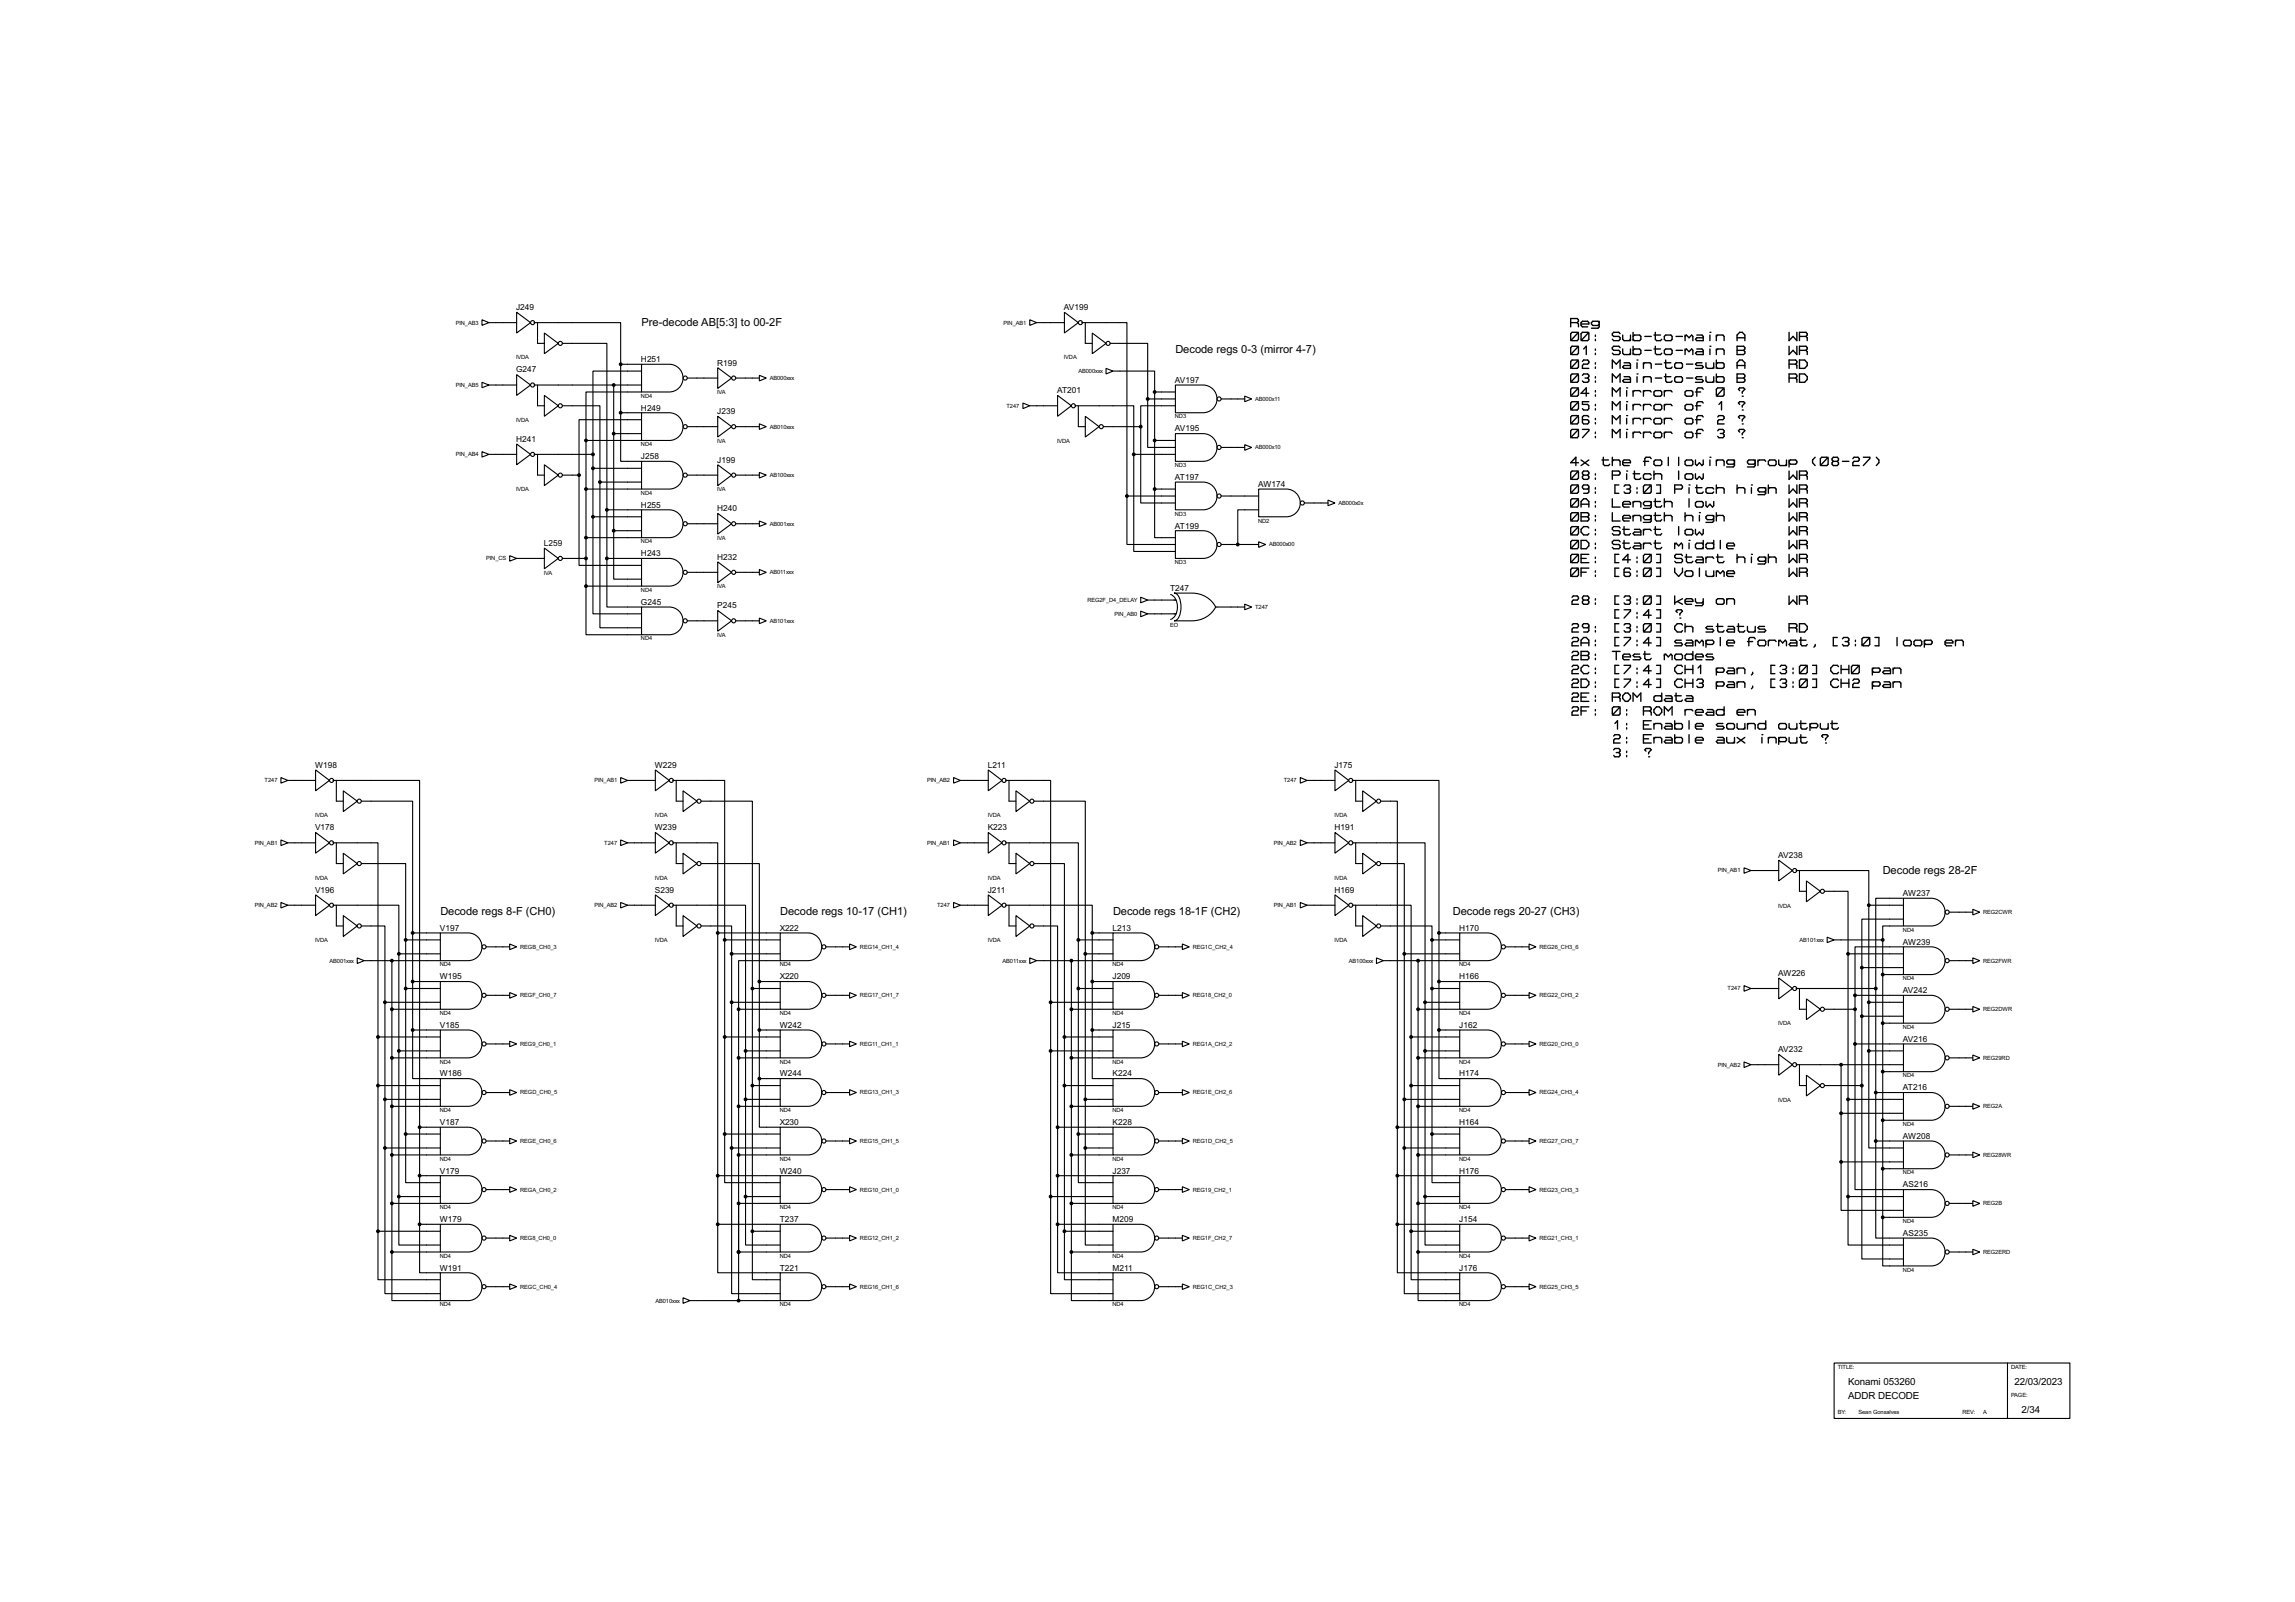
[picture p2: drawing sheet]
<svg xmlns="http://www.w3.org/2000/svg" width="841mm" height="587mm" viewBox="0 0 841 587" stroke-linecap="round" stroke-linejoin="round" font-family="sans-serif">
<defs><g id="words">
<g font-size="4.6">
<text x="235" y="119.2">Pre-decode AB[5:3] to 00-2F</text>
<text x="430.6" y="129.4">Decode regs 0-3 (mirror 4-7)</text>
<text x="689.7" y="319.9">Decode regs 28-2F</text>
<text x="161.3" y="335.2">Decode regs 8-F (CH0)</text>
<text x="285.8" y="335.2">Decode regs 10-17 (CH1)</text>
<text x="407.7" y="335.2">Decode regs 18-1F (CH2)</text>
<text x="532.2" y="335.2">Decode regs 20-27 (CH3)</text>
</g>
<g font-size="4">
<text x="677" y="507.3">Konami 053260</text>
<text x="737.9" y="507.3">22/03/2023</text>
<text x="677" y="512.4">ADDR DECODE</text>
<text x="740.5" y="517.5">2/34</text>
</g>
<g font-size="3.4">
<text x="189.1" y="113.6">J249</text>
<text x="389.7" y="113.6">AV199</text>
<text x="189.1" y="136.4">G247</text>
<text x="234.8" y="132.6">H251</text>
<text x="262.7" y="133.9">R199</text>
<text x="387.2" y="144">AT201</text>
<text x="430.4" y="140.2">AV197</text>
<text x="234.8" y="150.3">H249</text>
<text x="262.7" y="151.7">J239</text>
<text x="189.1" y="161.8">H241</text>
<text x="430.4" y="158">AV195</text>
<text x="234.8" y="168.2">J258</text>
<text x="262.7" y="169.4">J199</text>
<text x="430.4" y="175.7">AT197</text>
<text x="460.9" y="178.3">AW174</text>
<text x="234.8" y="185.9">H255</text>
<text x="262.7" y="187.2">H240</text>
<text x="430.4" y="193.6">AT199</text>
<text x="199.2" y="199.9">L259</text>
<text x="234.8" y="203.7">H243</text>
<text x="262.7" y="205">H232</text>
<text x="234.8" y="221.5">G245</text>
<text x="428.6" y="216.4">T247</text>
<text x="262.7" y="222.8">P245</text>
<text x="115.4" y="281.2">W198</text>
<text x="239.9" y="281.2">W229</text>
<text x="361.8" y="281.2">L211</text>
<text x="488.8" y="281.2">J175</text>
<text x="115.4" y="304.1">V178</text>
<text x="239.9" y="304.1">W239</text>
<text x="361.8" y="304.1">K223</text>
<text x="488.8" y="304.1">H191</text>
<text x="651.4" y="314.2">AV238</text>
<text x="115.4" y="326.9">V196</text>
<text x="239.9" y="326.9">S239</text>
<text x="361.8" y="326.9">J211</text>
<text x="488.8" y="326.9">H169</text>
<text x="697.1" y="328.2">AW237</text>
<text x="161.1" y="340.9">V197</text>
<text x="285.6" y="340.9">X222</text>
<text x="407.5" y="340.9">L213</text>
<text x="534.5" y="340.9">H170</text>
<text x="697.1" y="346">AW239</text>
<text x="161.1" y="358.7">W195</text>
<text x="285.6" y="358.7">X220</text>
<text x="407.5" y="358.7">J209</text>
<text x="534.5" y="358.7">H166</text>
<text x="651.4" y="357.4">AW226</text>
<text x="697.1" y="363.7">AV242</text>
<text x="161.1" y="376.4">V185</text>
<text x="285.6" y="376.4">W242</text>
<text x="407.5" y="376.4">J215</text>
<text x="534.5" y="376.4">J162</text>
<text x="697.1" y="381.5">AV216</text>
<text x="651.4" y="385.3">AV232</text>
<text x="161.1" y="394.2">W186</text>
<text x="285.6" y="394.2">W244</text>
<text x="407.5" y="394.2">K224</text>
<text x="534.5" y="394.2">H174</text>
<text x="697.1" y="399.3">AT216</text>
<text x="161.1" y="412">V187</text>
<text x="285.6" y="412">X230</text>
<text x="407.5" y="412">K228</text>
<text x="534.5" y="412">H164</text>
<text x="697.1" y="417.1">AW208</text>
<text x="161.1" y="429.8">V179</text>
<text x="285.6" y="429.8">W240</text>
<text x="407.5" y="429.8">J237</text>
<text x="534.5" y="429.8">H176</text>
<text x="697.1" y="434.9">AS216</text>
<text x="161.1" y="447.6">W179</text>
<text x="285.6" y="447.6">T237</text>
<text x="407.5" y="447.6">M209</text>
<text x="534.5" y="447.6">J154</text>
<text x="697.1" y="452.6">AS235</text>
<text x="161.1" y="465.3">W191</text>
<text x="285.6" y="465.3">T221</text>
<text x="407.5" y="465.3">M211</text>
<text x="534.5" y="465.3">J176</text>
</g>
<g font-size="2.4">
<text x="167" y="118.9">PIN_AB3</text>
<text x="367.6" y="118.9">PIN_AB1</text>
<text x="189.1" y="131.7">IVDA</text>
<text x="389.7" y="131.7">IVDA</text>
<text x="395.1" y="136.6">AB000xxx</text>
<text x="167" y="141.7">PIN_AB5</text>
<text x="282" y="139.1">AB000xxx</text>
<text x="234.8" y="145.7">ND4</text>
<text x="262.7" y="144.4">IVA</text>
<text x="368.7" y="149.3">T247</text>
<text x="459.8" y="146.8">AB000x11</text>
<text x="189.1" y="154.5">IVDA</text>
<text x="430.4" y="153.2">ND3</text>
<text x="282" y="157">AB010xxx</text>
<text x="167" y="167.1">PIN_AB4</text>
<text x="234.8" y="163.4">ND4</text>
<text x="262.7" y="162.2">IVA</text>
<text x="387.2" y="162.2">IVDA</text>
<text x="459.8" y="164.5">AB000x10</text>
<text x="430.4" y="171.1">ND3</text>
<text x="189.1" y="179.9">IVDA</text>
<text x="262.7" y="179.9">IVA</text>
<text x="282" y="174.7">AB100xxx</text>
<text x="234.8" y="181.2">ND4</text>
<text x="490.3" y="184.9">AB000x0x</text>
<text x="430.4" y="188.8">ND3</text>
<text x="460.9" y="191.3">ND2</text>
<text x="262.7" y="197.7">IVA</text>
<text x="282" y="192.5">AB001xxx</text>
<text x="234.8" y="199">ND4</text>
<text x="464.9" y="200.1">AB000x00</text>
<text x="178.1" y="205.2">PIN_CS</text>
<text x="430.4" y="206.6">ND3</text>
<text x="199.2" y="210.4">IVA</text>
<text x="262.7" y="215.5">IVA</text>
<text x="282" y="210.3">AB011xxx</text>
<text x="234.8" y="216.7">ND4</text>
<text x="398.3" y="220.5">REG2F_D4_DELAY</text>
<text x="408.3" y="225.5">PIN_AB0</text>
<text x="459.8" y="223">T247</text>
<text x="262.7" y="233.3">IVA</text>
<text x="282" y="228.1">AB101xxx</text>
<text x="428.6" y="229.5">EO</text>
<text x="234.8" y="234.6">ND4</text>
<text x="96.9" y="286.5">T247</text>
<text x="217.8" y="286.5">PIN_AB1</text>
<text x="339.7" y="286.5">PIN_AB2</text>
<text x="470.3" y="286.5">T247</text>
<text x="115.4" y="299.3">IVDA</text>
<text x="239.9" y="299.3">IVDA</text>
<text x="361.8" y="299.3">IVDA</text>
<text x="488.8" y="299.3">IVDA</text>
<text x="93.3" y="309.4">PIN_AB1</text>
<text x="221.4" y="309.4">T247</text>
<text x="339.7" y="309.4">PIN_AB1</text>
<text x="466.7" y="309.4">PIN_AB2</text>
<text x="115.4" y="322.2">IVDA</text>
<text x="239.9" y="322.2">IVDA</text>
<text x="361.8" y="322.2">IVDA</text>
<text x="488.8" y="322.2">IVDA</text>
<text x="629.2" y="319.5">PIN_AB1</text>
<text x="93.3" y="332.2">PIN_AB2</text>
<text x="217.8" y="332.2">PIN_AB2</text>
<text x="343.3" y="332.2">T247</text>
<text x="466.7" y="332.2">PIN_AB1</text>
<text x="651.4" y="332.4">IVDA</text>
<text x="726.5" y="334.8">REG2CWR</text>
<text x="697.1" y="341.2">ND4</text>
<text x="115.4" y="345.1">IVDA</text>
<text x="190.6" y="347.5">REGB_CH0_3</text>
<text x="239.9" y="345.1">IVDA</text>
<text x="315" y="347.5">REG14_CH1_4</text>
<text x="361.8" y="345.1">IVDA</text>
<text x="436.9" y="347.5">REG1C_CH2_4</text>
<text x="488.8" y="345.1">IVDA</text>
<text x="563.9" y="347.5">REG26_CH3_6</text>
<text x="659.2" y="344.9">AB101xxx</text>
<text x="120.7" y="352.5">AB001xxx</text>
<text x="161.1" y="353.9">ND4</text>
<text x="285.6" y="353.9">ND4</text>
<text x="367.3" y="352.5">AB011xxx</text>
<text x="407.5" y="353.9">ND4</text>
<text x="494.1" y="352.5">AB100xxx</text>
<text x="534.5" y="353.9">ND4</text>
<text x="726.5" y="352.5">REG2FWR</text>
<text x="697.1" y="359">ND4</text>
<text x="190.6" y="365.2">REGF_CH0_7</text>
<text x="315" y="365.2">REG17_CH1_7</text>
<text x="436.9" y="365.2">REG18_CH2_0</text>
<text x="563.9" y="365.2">REG22_CH3_2</text>
<text x="632.8" y="362.7">T247</text>
<text x="161.1" y="371.7">ND4</text>
<text x="285.6" y="371.7">ND4</text>
<text x="407.5" y="371.7">ND4</text>
<text x="534.5" y="371.7">ND4</text>
<text x="726.5" y="370.3">REG2DWR</text>
<text x="651.4" y="375.5">IVDA</text>
<text x="697.1" y="376.8">ND4</text>
<text x="190.6" y="383">REG9_CH0_1</text>
<text x="315" y="383">REG11_CH1_1</text>
<text x="436.9" y="383">REG1A_CH2_2</text>
<text x="563.9" y="383">REG20_CH3_0</text>
<text x="161.1" y="389.5">ND4</text>
<text x="285.6" y="389.5">ND4</text>
<text x="407.5" y="389.5">ND4</text>
<text x="534.5" y="389.5">ND4</text>
<text x="726.5" y="388.1">REG29RD</text>
<text x="629.2" y="390.6">PIN_AB2</text>
<text x="697.1" y="394.6">ND4</text>
<text x="190.6" y="400.8">REGD_CH0_5</text>
<text x="315" y="400.8">REG13_CH1_3</text>
<text x="436.9" y="400.8">REG1E_CH2_6</text>
<text x="563.9" y="400.8">REG24_CH3_4</text>
<text x="161.1" y="407.3">ND4</text>
<text x="285.6" y="407.3">ND4</text>
<text x="407.5" y="407.3">ND4</text>
<text x="534.5" y="407.3">ND4</text>
<text x="651.4" y="403.5">IVDA</text>
<text x="726.5" y="405.9">REG2A</text>
<text x="697.1" y="412.4">ND4</text>
<text x="190.6" y="418.6">REGE_CH0_6</text>
<text x="315" y="418.6">REG15_CH1_5</text>
<text x="436.9" y="418.6">REG1D_CH2_5</text>
<text x="563.9" y="418.6">REG27_CH3_7</text>
<text x="161.1" y="425.1">ND4</text>
<text x="285.6" y="425.1">ND4</text>
<text x="407.5" y="425.1">ND4</text>
<text x="534.5" y="425.1">ND4</text>
<text x="726.5" y="423.7">REG28WR</text>
<text x="697.1" y="430.1">ND4</text>
<text x="190.6" y="436.4">REGA_CH0_2</text>
<text x="315" y="436.4">REG10_CH1_0</text>
<text x="436.9" y="436.4">REG19_CH2_1</text>
<text x="563.9" y="436.4">REG23_CH3_3</text>
<text x="161.1" y="442.8">ND4</text>
<text x="285.6" y="442.8">ND4</text>
<text x="407.5" y="442.8">ND4</text>
<text x="534.5" y="442.8">ND4</text>
<text x="726.5" y="441.4">REG2B</text>
<text x="697.1" y="447.9">ND4</text>
<text x="190.6" y="454.1">REG8_CH0_0</text>
<text x="315" y="454.1">REG12_CH1_2</text>
<text x="436.9" y="454.1">REG1F_CH2_7</text>
<text x="563.9" y="454.1">REG21_CH3_1</text>
<text x="161.1" y="460.6">ND4</text>
<text x="285.6" y="460.6">ND4</text>
<text x="407.5" y="460.6">ND4</text>
<text x="534.5" y="460.6">ND4</text>
<text x="726.5" y="459.2">REG2ERD</text>
<text x="697.1" y="465.7">ND4</text>
<text x="190.6" y="471.9">REGC_CH0_4</text>
<text x="315" y="471.9">REG16_CH1_6</text>
<text x="436.9" y="471.9">REG1C_CH2_3</text>
<text x="563.9" y="471.9">REG25_CH3_5</text>
<text x="161.1" y="478.4">ND4</text>
<text x="240.1" y="477">AB010xxx</text>
<text x="285.6" y="478.4">ND4</text>
<text x="407.5" y="478.4">ND4</text>
<text x="534.5" y="478.4">ND4</text>
<text x="673.2" y="501.3">TITLE:</text>
<text x="736.7" y="501.3">DATE:</text>
<text x="736.7" y="511.5">PAGE:</text>
<text x="673.2" y="517.8">BY:</text>
<text x="680.8" y="517.8">Sean Gonsalves</text>
<text x="718.9" y="517.8">REV:</text>
<text x="726.5" y="517.8">A</text>
</g>
</g></defs>
<g fill="none" stroke="#000" stroke-width=".4">
<path d="M176.6 117.1l2.5 1.1-2.5 1zM179.1 118.2h10.2M189.3 114.4l5.1 3.8-5.1 3.8zM195.6 118.2h31.8v15.2M196.9 118.2v7.6h2.5M377.2 117.1l2.6 1.1-2.6 1zM379.8 118.2h10.1M389.9 114.4l5.1 3.8-5.1 3.8zM396.3 118.2h16.5v63.5M397.6 118.2v7.6h2.5M189.3 137.2l5.1 3.8-5.1 3.8zM199.4 122l5.1 3.8-5.1 3.8z"/>
<path d="M206 125.8h16.3v60.9M227.4 133.4h7.6M227.4 133.4v17.8M235 133.4h10.2a5.1 5.1 0 0 1 5 5.1 5.1 5.1 0 0 1-5 5.1h-10.2zM235 135.9h-17.8v30.5M251.8 138.5h11.1M262.9 134.7l5.1 3.8-5.1 3.8zM269.5 138.5h8.7M278.2 137.5l2.5 1-2.5 1zM400.1 122l5.1 3.8-5.1 3.8zM405.2 134.9l2.5 1-2.5 1.1zM406.7 125.8h13.7v20.3"/>
<path d="M407.7 135.9h15.3v7.7M176.6 140l2.5 1-2.5 1zM179.1 141h10.2M195.6 141h39.4M196.9 141v7.6h2.5M199.4 144.8l5.1 3.8-5.1 3.9zM206 148.6h13.8v28M224.8 158.8h10.2M224.8 141v53.4M227.4 151.2v17.8h7.6M227.4 151.2h7.6M235 151.2h10.2a5.1 5.1 0 0 1 5 5 5.1 5.1 0 0 1-5 5.1h-10.2z"/>
<path d="M235 143.6h-20.3v17.7M235 153.7h-22.9v20.3M251.8 156.3h11.1M262.9 152.5l5.1 3.8-5.1 3.8zM269.5 156.3h8.7M278.2 155.2l2.5 1.1-2.5 1zM374.7 147.6l2.5 1-2.5 1.1zM377.2 148.6h10.2M387.4 144.8l5.1 3.8-5.1 3.9zM393.8 148.6h21.5v17.8M395 148.6v7.7h2.6M397.6 152.5l5 3.8-5 3.8z"/>
<path d="M404.2 156.3h13.7M417.9 156.3v27.9h12.7M420.4 146.1v17.8h10.2M420.4 146.1h10.2M423 143.6v35.5M423 143.6h7.6M430.6 141h10.1a5.1 5.1 0 0 1 5.1 5.1 5.1 5.1 0 0 1-5.1 5.1h-10.1zM430.6 158.8h10.1a5.1 5.1 0 0 1 5.1 5.1 5.1 5.1 0 0 1-5.1 5.1h-10.1zM430.6 148.6h-12.7v7.7M447.3 146.1h8.7M456 145.1l2.5 1-2.5 1zM176.6 165.4l2.5 1-2.5 1z"/>
<path d="M179.1 166.4h10.2M189.3 162.6l5.1 3.8-5.1 3.8zM195.6 166.4h21.6M196.9 166.4v7.6h2.5M199.4 170.2l5.1 3.8-5.1 3.9zM206 174h6.1M212.1 174v33.1h22.9M214.7 161.3h20.3M214.7 179.1h20.3M214.7 161.3v53.4M217.2 166.4v22.9M217.2 171.5h17.8"/>
<path d="M219.8 176.6v53.3h15.2M219.8 176.6h15.2M235 169h10.2a5.1 5.1 0 0 1 5 5 5.1 5.1 0 0 1-5 5.1h-10.2zM251.8 174h11.1M262.9 170.2l5.1 3.8-5.1 3.9zM269.5 174h8.7M278.2 173l2.5 1-2.5 1.1zM415.3 166.4v35.6h15.3M415.3 166.4h15.3M423 179.1v17.8h7.6M423 161.3h7.6M423 179.1h7.6"/>
<path d="M430.6 176.6h10.1a5.1 5.1 0 0 1 5.1 5 5.1 5.1 0 0 1-5.1 5.1h-10.1zM447.3 163.9h8.7M456 162.9l2.5 1-2.5 1zM461.1 179.1h10.1a5.1 5.1 0 0 1 5.1 5.1 5.1 5.1 0 0 1-5.1 5.1h-10.1zM214.7 196.9h20.3M217.2 189.3v35.5h17.8M217.2 189.3h17.8M222.3 186.7h12.7M222.3 186.7v17.8M224.8 194.4v17.7h10.2M224.8 194.4h10.2M235 186.7h10.2a5.1 5.1 0 0 1 5 5.1 5.1 5.1 0 0 1-5 5.1h-10.2z"/>
<path d="M251.8 191.8h11.1M262.9 188l5.1 3.8-5.1 3.8zM269.5 191.8h8.7M278.2 190.8l2.5 1-2.5 1zM412.8 181.7v17.7h17.8M412.8 181.7h17.8M430.6 194.4h10.1a5.1 5.1 0 0 1 5.1 5 5.1 5.1 0 0 1-5.1 5.1h-10.1zM447.3 181.7h13.8M447.3 199.4h13.8M461.1 198.4l2.5 1-2.5 1.1zM461.1 186.7h-7.7v12.7M477.8 184.2h8.7"/>
<path d="M486.5 183.2l2.5 1-2.5 1zM186.7 203.5l2.6 1-2.6 1zM189.3 204.5h10.1M199.4 200.7l5.1 3.8-5.1 3.8zM206 204.5h8.7M214.7 214.7v17.8h20.3M214.7 214.7h20.3M222.3 204.5v17.8h12.7M222.3 204.5h12.7M235 204.5h10.2a5.1 5.1 0 0 1 5 5.1 5.1 5.1 0 0 1-5 5.1h-10.2zM251.8 209.6h11.1M262.9 205.8l5.1 3.8-5.1 3.8z"/>
<path d="M269.5 209.6h8.7M278.2 208.6l2.5 1-2.5 1zM417.9 218.7l2.5 1.1-2.5 1zM420.4 219.8h10.4M428.8 217.7a5.4 5.4 0 0 1 0 9.2M430.1 217.2h6.6a9.6 9.6 0 0 1 8.6 5.1 9.6 9.6 0 0 1-8.6 5.1h-6.6a3.2 3.2 0 0 0 2.3-3.2 7.8 7.8 0 0 0-1.3-6.6zM235 222.3h10.2a5.1 5.1 0 0 1 5 5.1 5.1 5.1 0 0 1-5 5.1h-10.2zM251.8 227.4h11.1M262.9 223.6l5.1 3.8-5.1 3.8zM269.5 227.4h8.7M278.2 226.4l2.5 1-2.5 1zM417.9 223.8l2.5 1-2.5 1.1z"/>
<path d="M420.4 224.8h10.4M445.3 222.3h10.7M456 221.3l2.5 1-2.5 1zM102.9 284.8l2.6 1-2.6 1zM105.5 285.8h10.1M115.6 282l5.1 3.8-5.1 3.8zM122 285.8h31.7v127M123.2 285.8v7.6h2.6M125.8 289.6l5.1 3.8-5.1 3.8zM132.4 293.4h18.8v48.3M227.4 284.8l2.5 1-2.5 1zM229.9 285.8h10.2"/>
<path d="M240.1 282l5.1 3.8-5.1 3.8zM246.4 285.8h19.1v58.4M247.7 285.8v7.6h2.5M250.2 289.6l5.1 3.8-5.1 3.8zM256.8 293.4h18.8v68.6M349.3 284.8l2.5 1-2.5 1zM351.8 285.8h10.2M362 282l5.1 3.8-5.1 3.8zM368.4 285.8h16.5v81.3M369.6 285.8v7.6h2.6M372.2 289.6l5 3.8-5 3.8zM378.8 293.4h18.8v55.9"/>
<path d="M476.3 284.8l2.5 1-2.5 1zM478.8 285.8h10.2M489 282l5.1 3.8-5.1 3.8zM495.4 285.8h31.7v55.9M496.6 285.8v7.6h2.6M499.2 289.6l5 3.8-5 3.8zM505.8 293.4h6.1v119.4M102.9 307.6l2.6 1.1-2.6 1zM105.5 308.7h10.1M115.6 304.9l5.1 3.8-5.1 3.8zM122 308.7h16.5v71.1M123.2 308.7v7.6h2.6"/>
<path d="M125.8 312.5l5.1 3.8-5.1 3.8zM132.4 316.3h16.2v27.9M227.4 307.6l2.5 1.1-2.5 1zM229.9 308.7h10.2M240.1 304.9l5.1 3.8-5.1 3.8zM246.4 308.7h16.5v33M247.7 308.7v7.6h2.5M250.2 312.5l5.1 3.8-5.1 3.8zM256.8 316.3h21.4v43.2M349.3 307.6l2.5 1.1-2.5 1zM351.8 308.7h10.2M362 304.9l5.1 3.8-5.1 3.8z"/>
<path d="M368.4 308.7h26.6v35.5M369.6 308.7v7.6h2.6M372.2 312.5l5 3.8-5 3.8zM378.8 316.3h11.1v63.5M476.3 307.6l2.5 1.1-2.5 1zM478.8 308.7h10.2M489 304.9l5.1 3.8-5.1 3.8zM495.4 308.7h26.6v58.4M496.6 308.7v7.6h2.6M499.2 312.5l5 3.8-5 3.8zM505.8 316.3h8.6v33M638.9 317.8l2.5 1-2.5 1z"/>
<path d="M641.4 318.8h10.2M651.6 315l5 3.8-5 3.8zM657.9 318.8h26.7v12.7M659.2 318.8v7.6h2.5M102.9 330.5l2.6 1-2.6 1zM105.5 331.5h10.1M115.6 327.7l5.1 3.8-5.1 3.8zM122 331.5h24.1v17.8M123.2 331.5v7.6h2.6M125.8 335.3l5.1 3.8-5.1 3.9zM132.4 339.1h8.6v28M227.4 330.5l2.5 1-2.5 1z"/>
<path d="M229.9 331.5h10.2M240.1 327.7l5.1 3.8-5.1 3.8zM246.4 331.5h26.7v53.4M247.7 331.5v7.6h2.5M250.2 335.3l5.1 3.8-5.1 3.9zM256.8 339.1h11.2v10.2M349.3 330.5l2.5 1-2.5 1zM351.8 331.5h10.2M362 327.7l5.1 3.8-5.1 3.8zM368.4 331.5h31.7v10.2M369.6 331.5v7.6h2.6M372.2 335.3l5 3.8-5 3.9z"/>
<path d="M378.8 339.1h8.6v73.7M476.3 330.5l2.5 1-2.5 1zM478.8 331.5h10.2M489 327.7l5.1 3.8-5.1 3.8zM495.4 331.5h21.5v48.3M496.6 331.5v7.6h2.6M499.2 335.3l5 3.8-5 3.9zM505.8 339.1h18.8v5.1M661.7 322.6l5.1 3.8-5.1 3.9zM668.3 326.4h8.7v22.9M684.6 331.5v53.4M684.6 331.5h12.7"/>
<path d="M697.3 329h10.1a5.1 5.1 0 0 1 5.1 5 5.1 5.1 0 0 1-5.1 5.1h-10.1zM697.3 329h-10.2v33M697.3 336.6h-15.3v17.8M697.3 339.1h-7.6v5.1M714 334.1h8.7M722.7 333l2.5 1.1-2.5 1zM130.9 350.8l2.5 1-2.5 1.1zM133.4 351.8h27.9M143.6 351.8v106.7M146.1 349.3h15.2M146.1 349.3v88.9M148.6 344.2h12.7"/>
<path d="M148.6 344.2v71.1M151.2 359.5h10.1M151.2 341.7h10.1M151.2 341.7v35.5M161.3 341.7h10.2a5.1 5.1 0 0 1 5.1 5 5.1 5.1 0 0 1-5.1 5.1h-10.2zM161.3 359.5h10.2a5.1 5.1 0 0 1 5.1 5 5.1 5.1 0 0 1-5.1 5.1h-10.2zM178.1 346.8h8.6M186.7 345.7l2.6 1.1-2.6 1zM262.9 341.7h22.9M262.9 341.7v106.7M265.5 344.2h20.3M265.5 344.2v71.1"/>
<path d="M268 349.3h17.8M268 349.3v71.1M278.2 359.5h7.6M278.2 359.5v35.5M285.8 359.5h10.2a5.1 5.1 0 0 1 5 5 5.1 5.1 0 0 1-5 5.1h-10.2zM285.8 341.7h10.2a5.1 5.1 0 0 1 5 5 5.1 5.1 0 0 1-5 5.1h-10.2zM285.8 351.8h-15.2v17.8M302.6 346.8h8.6M311.2 345.7l2.5 1.1-2.5 1zM377.2 350.8l2.6 1-2.6 1.1zM379.8 351.8h27.9M392.5 351.8v106.7"/>
<path d="M395 344.2h12.7M395 344.2v71.1M397.6 349.3h10.1M397.6 349.3v71.1M400.1 359.5h7.6M400.1 341.7h7.6M400.1 341.7v35.5M407.7 341.7h10.2a5.1 5.1 0 0 1 5.1 5 5.1 5.1 0 0 1-5.1 5.1h-10.2zM407.7 359.5h10.2a5.1 5.1 0 0 1 5.1 5 5.1 5.1 0 0 1-5.1 5.1h-10.2zM424.5 346.8h8.6M433.1 345.7l2.6 1.1-2.6 1zM504.2 350.8l2.6 1-2.6 1.1z"/>
<path d="M506.8 351.8h27.9M514.4 349.3h20.3M514.4 349.3v71.1M519.5 351.8v106.7M524.6 344.2h10.1M524.6 344.2v71.1M527.1 341.7v35.5M527.1 359.5h7.6M527.1 341.7h7.6M534.7 359.5h10.2a5.1 5.1 0 0 1 5.1 5 5.1 5.1 0 0 1-5.1 5.1h-10.2zM534.7 341.7h10.2a5.1 5.1 0 0 1 5.1 5 5.1 5.1 0 0 1-5.1 5.1h-10.2zM551.5 346.8h8.6"/>
<path d="M560.1 345.7l2.6 1.1-2.6 1zM651.6 358.2l5 3.8-5 3.8zM669.3 343.2l2.6 1-2.6 1zM671.9 344.2h17.8M677 349.3v88.9M677 349.3h20.3M682 354.4v43.2M682 354.4h15.3M689.7 344.2v101.6M689.7 356.9h7.6M697.3 346.8h10.1a5.1 5.1 0 0 1 5.1 5 5.1 5.1 0 0 1-5.1 5.1h-10.1zM697.3 346.8h-17.8v17.7"/>
<path d="M714 351.8h8.7M722.7 350.8l2.5 1-2.5 1.1zM138.5 379.8h22.8M138.5 379.8v71.1M141 367.1h20.3M141 367.1v53.3M143.6 369.6h17.7M148.6 362h12.7M151.2 377.2v17.8h10.1M151.2 377.2h10.1M161.3 377.2h10.2a5.1 5.1 0 0 1 5.1 5.1 5.1 5.1 0 0 1-5.1 5.1h-10.2zM178.1 364.5h8.6"/>
<path d="M186.7 363.5l2.6 1-2.6 1.1zM265.5 379.8h20.3M268 367.1h17.8M270.6 369.6h15.2M270.6 369.6v106.7M275.6 362h10.2M275.6 362v88.9M278.2 377.2h7.6M285.8 377.2h10.2a5.1 5.1 0 0 1 5 5.1 5.1 5.1 0 0 1-5 5.1h-10.2zM302.6 364.5h8.6M311.2 363.5l2.5 1-2.5 1.1zM384.9 367.1h22.8"/>
<path d="M384.9 367.1v71.1M389.9 379.8h17.8M389.9 379.8v71.1M392.5 369.6h15.2M395 362h12.7M400.1 377.2v17.8h7.6M400.1 377.2h7.6M407.7 377.2h10.2a5.1 5.1 0 0 1 5.1 5.1 5.1 5.1 0 0 1-5.1 5.1h-10.2zM424.5 364.5h8.6M433.1 363.5l2.6 1-2.6 1.1zM516.9 379.8h17.8M516.9 379.8v71.1"/>
<path d="M519.5 369.6h15.2M522 367.1h12.7M522 367.1v71.1M524.6 362h10.1M527.1 377.2v17.8h7.6M527.1 377.2h7.6M534.7 377.2h10.2a5.1 5.1 0 0 1 5.1 5.1 5.1 5.1 0 0 1-5.1 5.1h-10.2zM551.5 364.5h8.6M560.1 363.5l2.6 1-2.6 1.1zM638.9 361l2.5 1-2.5 1zM641.4 362h10.2M657.9 362h29.2"/>
<path d="M659.2 362v7.6h2.5M661.7 365.8l5.1 3.8-5.1 3.8zM668.3 369.6h11.2M679.5 364.5h17.8M679.5 364.5v17.8M682 372.2h15.3M684.6 367.1h12.7M687.1 362v55.9M689.7 374.7h7.6M697.3 364.5h10.1a5.1 5.1 0 0 1 5.1 5.1 5.1 5.1 0 0 1-5.1 5.1h-10.1zM714 369.6h8.7M722.7 368.6l2.5 1-2.5 1z"/>
<path d="M138.5 397.6h22.8M143.6 387.4h17.7M146.1 384.9h15.2M161.3 395h10.2a5.1 5.1 0 0 1 5.1 5.1 5.1 5.1 0 0 1-5.1 5.1h-10.2zM178.1 382.3h8.6M186.7 381.3l2.6 1-2.6 1zM186.7 399.1l2.6 1-2.6 1zM270.6 387.4h15.2M273.1 384.9h12.7M273.1 384.9v53.3M275.6 397.6h10.2M278.2 395v17.8h7.6"/>
<path d="M278.2 395h7.6M285.8 395h10.2a5.1 5.1 0 0 1 5 5.1 5.1 5.1 0 0 1-5 5.1h-10.2zM302.6 382.3h8.6M311.2 399.1l2.5 1-2.5 1zM311.2 381.3l2.5 1-2.5 1zM384.9 384.9h22.8M389.9 397.6h17.8M392.5 387.4h15.2M407.7 395h10.2a5.1 5.1 0 0 1 5.1 5.1 5.1 5.1 0 0 1-5.1 5.1h-10.2zM424.5 382.3h8.6M433.1 381.3l2.6 1-2.6 1zM433.1 399.1l2.6 1-2.6 1z"/>
<path d="M516.9 397.6h17.8M519.5 387.4h15.2M522 384.9h12.7M534.7 395h10.2a5.1 5.1 0 0 1 5.1 5.1 5.1 5.1 0 0 1-5.1 5.1h-10.2zM551.5 382.3h8.6M560.1 381.3l2.6 1-2.6 1zM560.1 399.1l2.6 1-2.6 1zM638.9 388.9l2.5 1-2.5 1.1zM641.4 389.9h10.2M651.6 386.1l5 3.8-5 3.9zM657.9 389.9h39.4M659.2 389.9v7.7h2.5"/>
<path d="M661.7 393.8l5.1 3.8-5.1 3.8zM668.3 397.6h13.7M674.4 389.9v35.6M679.5 382.3v53.4h17.8M679.5 382.3h17.8M682 397.6v63.5h15.3M684.6 384.9v35.5h12.7M684.6 384.9h12.7M689.7 392.5h7.6M697.3 382.3h10.1a5.1 5.1 0 0 1 5.1 5.1 5.1 5.1 0 0 1-5.1 5.1h-10.1zM714 387.4h8.7M722.7 386.4l2.5 1-2.5 1z"/>
<path d="M141 402.6h20.3M143.6 405.2h17.7M148.6 415.3v17.8h12.7M148.6 415.3h12.7M153.7 412.8h7.6M153.7 412.8v35.6M161.3 412.8h10.2a5.1 5.1 0 0 1 5.1 5.1 5.1 5.1 0 0 1-5.1 5.1h-10.2zM178.1 400.1h8.6M178.1 417.9h8.6M186.7 416.9l2.6 1-2.6 1zM265.5 415.3v17.8h20.3M265.5 415.3h20.3"/>
<path d="M270.6 405.2h15.2M273.1 402.6h12.7M285.8 412.8h10.2a5.1 5.1 0 0 1 5 5.1 5.1 5.1 0 0 1-5 5.1h-10.2zM302.6 400.1h8.6M302.6 417.9h8.6M311.2 416.9l2.5 1-2.5 1zM387.4 412.8h20.3M387.4 412.8v35.6M392.5 405.2h15.2M395 415.3v17.8h12.7M395 415.3h12.7M397.6 402.6h10.1"/>
<path d="M407.7 412.8h10.2a5.1 5.1 0 0 1 5.1 5.1 5.1 5.1 0 0 1-5.1 5.1h-10.2zM424.5 400.1h8.6M424.5 417.9h8.6M433.1 416.9l2.6 1-2.6 1zM511.9 412.8v35.6M511.9 412.8h22.8M514.4 402.6h20.3M519.5 405.2h15.2M524.6 415.3v17.8h10.1M524.6 415.3h10.1M534.7 412.8h10.2a5.1 5.1 0 0 1 5.1 5.1 5.1 5.1 0 0 1-5.1 5.1h-10.2zM551.5 400.1h8.6"/>
<path d="M551.5 417.9h8.6M560.1 416.9l2.6 1-2.6 1zM674.4 407.7h22.9M677 402.6h20.3M687.1 417.9v35.5h10.2M687.1 400.1h10.2M687.1 417.9h10.2M689.7 410.3h7.6M697.3 400.1h10.1a5.1 5.1 0 0 1 5.1 5.1 5.1 5.1 0 0 1-5.1 5.1h-10.1zM697.3 417.9h10.1a5.1 5.1 0 0 1 5.1 5 5.1 5.1 0 0 1-5.1 5.1h-10.1zM714 405.2h8.7M722.7 404.2l2.5 1-2.5 1z"/>
<path d="M141 420.4v53.4h20.3M141 420.4h20.3M143.6 423h17.7M146.1 438.2v17.8h15.2M146.1 438.2h15.2M153.7 430.6h7.6M161.3 430.6h10.2a5.1 5.1 0 0 1 5.1 5 5.1 5.1 0 0 1-5.1 5.1h-10.2zM178.1 435.7h8.6M186.7 434.6l2.6 1.1-2.6 1zM262.9 430.6h22.9M268 420.4v53.4h17.8M268 420.4h17.8"/>
<path d="M270.6 423h15.2M273.1 438.2v17.8h12.7M273.1 438.2h12.7M285.8 430.6h10.2a5.1 5.1 0 0 1 5 5 5.1 5.1 0 0 1-5 5.1h-10.2zM302.6 435.7h8.6M311.2 434.6l2.5 1.1-2.5 1zM384.9 438.2v35.6h22.8M384.9 438.2h22.8M387.4 430.6h20.3M392.5 423h15.2M397.6 420.4v35.6h10.1M397.6 420.4h10.1"/>
<path d="M407.7 430.6h10.2a5.1 5.1 0 0 1 5.1 5 5.1 5.1 0 0 1-5.1 5.1h-10.2zM424.5 435.7h8.6M433.1 434.6l2.6 1.1-2.6 1zM511.9 430.6h22.8M514.4 420.4v53.4h20.3M514.4 420.4h20.3M519.5 423h15.2M522 438.2v17.8h12.7M522 438.2h12.7M534.7 430.6h10.2a5.1 5.1 0 0 1 5.1 5 5.1 5.1 0 0 1-5.1 5.1h-10.2zM551.5 435.7h8.6M560.1 434.6l2.6 1.1-2.6 1z"/>
<path d="M674.4 425.5v17.8h22.9M674.4 425.5h22.9M677 438.2v17.8h20.3M677 438.2h20.3M689.7 428h7.6M697.3 435.7h10.1a5.1 5.1 0 0 1 5.1 5 5.1 5.1 0 0 1-5.1 5.1h-10.1zM714 423h8.7M722.7 439.7l2.5 1-2.5 1.1zM722.7 421.9l2.5 1.1-2.5 1zM138.5 450.9v17.8h22.8M138.5 450.9h22.8M143.6 458.5v17.8h17.7"/>
<path d="M143.6 458.5h17.7M143.6 440.7h17.7M153.7 448.4v17.7h7.6M153.7 448.4h7.6M161.3 448.4h10.2a5.1 5.1 0 0 1 5.1 5 5.1 5.1 0 0 1-5.1 5.1h-10.2zM178.1 453.4h8.6M186.7 452.4l2.6 1-2.6 1.1zM262.9 448.4v17.7h22.9M262.9 448.4h22.9M270.6 458.5h15.2M270.6 440.7h15.2M275.6 450.9v17.8h10.2"/>
<path d="M275.6 450.9h10.2M285.8 448.4h10.2a5.1 5.1 0 0 1 5 5 5.1 5.1 0 0 1-5 5.1h-10.2zM302.6 453.4h8.6M311.2 452.4l2.5 1-2.5 1.1zM387.4 448.4v17.7h20.3M387.4 448.4h20.3M389.9 450.9v17.8h17.8M389.9 450.9h17.8M392.5 458.5v17.8h15.2M392.5 458.5h15.2M392.5 440.7h15.2M407.7 448.4h10.2a5.1 5.1 0 0 1 5.1 5 5.1 5.1 0 0 1-5.1 5.1h-10.2z"/>
<path d="M424.5 453.4h8.6M433.1 452.4l2.6 1-2.6 1.1zM511.9 448.4v17.7h22.8M511.9 448.4h22.8M516.9 450.9v17.8h17.8M516.9 450.9h17.8M519.5 458.5v17.8h15.2M519.5 458.5h15.2M519.5 440.7h15.2M534.7 448.4h10.2a5.1 5.1 0 0 1 5.1 5 5.1 5.1 0 0 1-5.1 5.1h-10.2zM551.5 453.4h8.6M560.1 452.4l2.6 1-2.6 1.1z"/>
<path d="M689.7 445.8v17.8h7.6M689.7 445.8h7.6M697.3 453.4h10.1a5.1 5.1 0 0 1 5.1 5.1 5.1 5.1 0 0 1-5.1 5.1h-10.1zM714 458.5h8.7M714 440.7h8.7M722.7 457.5l2.5 1-2.5 1zM161.3 466.1h10.2a5.1 5.1 0 0 1 5.1 5.1 5.1 5.1 0 0 1-5.1 5.1h-10.2zM178.1 471.2h8.6M186.7 470.2l2.6 1-2.6 1zM250.2 475.3l2.6 1-2.6 1zM252.8 476.3h33M285.8 466.1h10.2a5.1 5.1 0 0 1 5 5.1 5.1 5.1 0 0 1-5 5.1h-10.2z"/>
<path d="M302.6 471.2h8.6M311.2 470.2l2.5 1-2.5 1zM407.7 466.1h10.2a5.1 5.1 0 0 1 5.1 5.1 5.1 5.1 0 0 1-5.1 5.1h-10.2zM424.5 471.2h8.6M433.1 470.2l2.6 1-2.6 1zM534.7 466.1h10.2a5.1 5.1 0 0 1 5.1 5.1 5.1 5.1 0 0 1-5.1 5.1h-10.2zM551.5 471.2h8.6M560.1 470.2l2.6 1-2.6 1zM671.9 499.2h86.3v20.3h-86.3zM735.4 499.2v20.3"/>
<circle cx="195.1" cy="118.2" r=".75"/>
<circle cx="395.7" cy="118.2" r=".75"/>
<circle cx="205.2" cy="125.8" r=".75"/>
<circle cx="251" cy="138.5" r=".75"/>
<circle cx="268.7" cy="138.5" r=".75"/>
<circle cx="405.9" cy="125.8" r=".75"/>
<circle cx="195.1" cy="141" r=".75"/>
<circle cx="205.2" cy="148.6" r=".75"/>
<circle cx="251" cy="156.3" r=".75"/>
<circle cx="268.7" cy="156.3" r=".75"/>
<circle cx="393.2" cy="148.6" r=".75"/>
<circle cx="403.4" cy="156.3" r=".75"/>
<circle cx="446.5" cy="146.1" r=".75"/>
<circle cx="195.1" cy="166.4" r=".75"/>
<circle cx="205.2" cy="174" r=".75"/>
<circle cx="251" cy="174" r=".75"/>
<circle cx="268.7" cy="174" r=".75"/>
<circle cx="446.5" cy="163.9" r=".75"/>
<circle cx="251" cy="191.8" r=".75"/>
<circle cx="268.7" cy="191.8" r=".75"/>
<circle cx="446.5" cy="181.7" r=".75"/>
<circle cx="446.5" cy="199.4" r=".75"/>
<circle cx="477" cy="184.2" r=".75"/>
<circle cx="205.2" cy="204.5" r=".75"/>
<circle cx="251" cy="209.6" r=".75"/>
<circle cx="268.7" cy="209.6" r=".75"/>
<circle cx="251" cy="227.4" r=".75"/>
<circle cx="268.7" cy="227.4" r=".75"/>
<circle cx="121.4" cy="285.8" r=".75"/>
<circle cx="131.6" cy="293.4" r=".75"/>
<circle cx="245.9" cy="285.8" r=".75"/>
<circle cx="256" cy="293.4" r=".75"/>
<circle cx="367.8" cy="285.8" r=".75"/>
<circle cx="378" cy="293.4" r=".75"/>
<circle cx="494.8" cy="285.8" r=".75"/>
<circle cx="505" cy="293.4" r=".75"/>
<circle cx="121.4" cy="308.7" r=".75"/>
<circle cx="131.6" cy="316.3" r=".75"/>
<circle cx="245.9" cy="308.7" r=".75"/>
<circle cx="256" cy="316.3" r=".75"/>
<circle cx="367.8" cy="308.7" r=".75"/>
<circle cx="378" cy="316.3" r=".75"/>
<circle cx="494.8" cy="308.7" r=".75"/>
<circle cx="505" cy="316.3" r=".75"/>
<circle cx="657.4" cy="318.8" r=".75"/>
<circle cx="121.4" cy="331.5" r=".75"/>
<circle cx="131.6" cy="339.1" r=".75"/>
<circle cx="245.9" cy="331.5" r=".75"/>
<circle cx="256" cy="339.1" r=".75"/>
<circle cx="367.8" cy="331.5" r=".75"/>
<circle cx="378" cy="339.1" r=".75"/>
<circle cx="494.8" cy="331.5" r=".75"/>
<circle cx="505" cy="339.1" r=".75"/>
<circle cx="667.5" cy="326.4" r=".75"/>
<circle cx="713.2" cy="334.1" r=".75"/>
<circle cx="177.3" cy="346.8" r=".75"/>
<circle cx="301.8" cy="346.8" r=".75"/>
<circle cx="423.7" cy="346.8" r=".75"/>
<circle cx="550.7" cy="346.8" r=".75"/>
<circle cx="713.2" cy="351.8" r=".75"/>
<circle cx="177.3" cy="364.5" r=".75"/>
<circle cx="301.8" cy="364.5" r=".75"/>
<circle cx="423.7" cy="364.5" r=".75"/>
<circle cx="550.7" cy="364.5" r=".75"/>
<circle cx="657.4" cy="362" r=".75"/>
<circle cx="667.5" cy="369.6" r=".75"/>
<circle cx="713.2" cy="369.6" r=".75"/>
<circle cx="177.3" cy="382.3" r=".75"/>
<circle cx="301.8" cy="382.3" r=".75"/>
<circle cx="423.7" cy="382.3" r=".75"/>
<circle cx="550.7" cy="382.3" r=".75"/>
<circle cx="657.4" cy="389.9" r=".75"/>
<circle cx="667.5" cy="397.6" r=".75"/>
<circle cx="713.2" cy="387.4" r=".75"/>
<circle cx="177.3" cy="417.9" r=".75"/>
<circle cx="177.3" cy="400.1" r=".75"/>
<circle cx="301.8" cy="400.1" r=".75"/>
<circle cx="301.8" cy="417.9" r=".75"/>
<circle cx="423.7" cy="417.9" r=".75"/>
<circle cx="423.7" cy="400.1" r=".75"/>
<circle cx="550.7" cy="417.9" r=".75"/>
<circle cx="550.7" cy="400.1" r=".75"/>
<circle cx="713.2" cy="405.2" r=".75"/>
<circle cx="177.3" cy="435.7" r=".75"/>
<circle cx="301.8" cy="435.7" r=".75"/>
<circle cx="423.7" cy="435.7" r=".75"/>
<circle cx="550.7" cy="435.7" r=".75"/>
<circle cx="713.2" cy="423" r=".75"/>
<circle cx="177.3" cy="453.4" r=".75"/>
<circle cx="301.8" cy="453.4" r=".75"/>
<circle cx="423.7" cy="453.4" r=".75"/>
<circle cx="550.7" cy="453.4" r=".75"/>
<circle cx="713.2" cy="440.7" r=".75"/>
<circle cx="713.2" cy="458.5" r=".75"/>
<circle cx="177.3" cy="471.2" r=".75"/>
<circle cx="301.8" cy="471.2" r=".75"/>
<circle cx="423.7" cy="471.2" r=".75"/>
<circle cx="550.7" cy="471.2" r=".75"/>
</g>
<g fill="#000">
<circle cx="599.7" cy="131.9" r=".25"/>
<circle cx="599.7" cy="137" r=".25"/>
<circle cx="626.4" cy="121.7" r=".25"/>
<circle cx="626.4" cy="126.8" r=".25"/>
<circle cx="595.9" cy="142.1" r=".25"/>
<circle cx="595.9" cy="152.2" r=".25"/>
<circle cx="595.9" cy="157.3" r=".25"/>
<circle cx="595.9" cy="147.1" r=".25"/>
<circle cx="638.2" cy="145.1" r=".25"/>
<circle cx="638.2" cy="150.2" r=".25"/>
<circle cx="638.2" cy="155.3" r=".25"/>
<circle cx="595.9" cy="172.5" r=".25"/>
<circle cx="618.7" cy="177.6" r=".25"/>
<circle cx="626.4" cy="167.5" r=".25"/>
<circle cx="638.2" cy="160.3" r=".25"/>
<circle cx="641.6" cy="177.6" r=".25"/>
<circle cx="618.7" cy="197.9" r=".25"/>
<circle cx="622.5" cy="187.8" r=".25"/>
<circle cx="641.6" cy="203" r=".25"/>
<circle cx="615.4" cy="226.4" r=".25"/>
<circle cx="603.9" cy="277.2" r=".25"/>
<circle cx="645.4" cy="269.1" r=".25"/>
<circle cx="668.7" cy="272.1" r=".25"/>
<circle cx="270.6" cy="458.5" r=".2"/>
</g>
<g fill="#000" stroke="#000" stroke-width=".4">
<circle cx="227.3" cy="133.4" r=".5"/>
<circle cx="224.8" cy="158.8" r=".5"/>
<circle cx="224.8" cy="141" r=".5"/>
<circle cx="227.3" cy="151.2" r=".5"/>
<circle cx="417.8" cy="156.3" r=".5"/>
<circle cx="420.4" cy="146.1" r=".5"/>
<circle cx="422.9" cy="143.6" r=".5"/>
<circle cx="212.1" cy="174" r=".5"/>
<circle cx="214.6" cy="161.3" r=".5"/>
<circle cx="214.6" cy="179.1" r=".5"/>
<circle cx="217.2" cy="166.4" r=".5"/>
<circle cx="217.2" cy="171.5" r=".5"/>
<circle cx="219.7" cy="176.6" r=".5"/>
<circle cx="415.3" cy="166.4" r=".5"/>
<circle cx="422.9" cy="161.3" r=".5"/>
<circle cx="422.9" cy="179.1" r=".5"/>
<circle cx="214.6" cy="196.9" r=".5"/>
<circle cx="217.2" cy="189.3" r=".5"/>
<circle cx="222.3" cy="186.7" r=".5"/>
<circle cx="224.8" cy="194.4" r=".5"/>
<circle cx="412.8" cy="181.7" r=".5"/>
<circle cx="453.4" cy="199.4" r=".5"/>
<circle cx="214.6" cy="204.5" r=".5"/>
<circle cx="214.6" cy="214.7" r=".5"/>
<circle cx="222.3" cy="204.5" r=".5"/>
<circle cx="684.5" cy="331.5" r=".5"/>
<circle cx="143.5" cy="351.8" r=".5"/>
<circle cx="146.1" cy="349.3" r=".5"/>
<circle cx="148.6" cy="344.2" r=".5"/>
<circle cx="151.1" cy="359.5" r=".5"/>
<circle cx="151.1" cy="341.7" r=".5"/>
<circle cx="262.9" cy="341.7" r=".5"/>
<circle cx="265.4" cy="344.2" r=".5"/>
<circle cx="268" cy="349.3" r=".5"/>
<circle cx="278.1" cy="359.5" r=".5"/>
<circle cx="392.4" cy="351.8" r=".5"/>
<circle cx="395" cy="344.2" r=".5"/>
<circle cx="397.5" cy="349.3" r=".5"/>
<circle cx="400.1" cy="359.5" r=".5"/>
<circle cx="400.1" cy="341.7" r=".5"/>
<circle cx="514.4" cy="349.3" r=".5"/>
<circle cx="519.4" cy="351.8" r=".5"/>
<circle cx="524.5" cy="344.2" r=".5"/>
<circle cx="527.1" cy="359.5" r=".5"/>
<circle cx="527.1" cy="341.7" r=".5"/>
<circle cx="676.9" cy="349.3" r=".5"/>
<circle cx="682" cy="354.4" r=".5"/>
<circle cx="689.6" cy="344.2" r=".5"/>
<circle cx="689.6" cy="356.9" r=".5"/>
<circle cx="138.4" cy="379.8" r=".5"/>
<circle cx="141" cy="367.1" r=".5"/>
<circle cx="143.5" cy="369.6" r=".5"/>
<circle cx="148.6" cy="362" r=".5"/>
<circle cx="151.1" cy="377.2" r=".5"/>
<circle cx="265.4" cy="379.8" r=".5"/>
<circle cx="268" cy="367.1" r=".5"/>
<circle cx="270.5" cy="369.6" r=".5"/>
<circle cx="275.6" cy="362" r=".5"/>
<circle cx="278.1" cy="377.2" r=".5"/>
<circle cx="384.8" cy="367.1" r=".5"/>
<circle cx="389.9" cy="379.8" r=".5"/>
<circle cx="392.4" cy="369.6" r=".5"/>
<circle cx="395" cy="362" r=".5"/>
<circle cx="400.1" cy="377.2" r=".5"/>
<circle cx="516.9" cy="379.8" r=".5"/>
<circle cx="519.4" cy="369.6" r=".5"/>
<circle cx="522" cy="367.1" r=".5"/>
<circle cx="524.5" cy="362" r=".5"/>
<circle cx="527.1" cy="377.2" r=".5"/>
<circle cx="679.5" cy="364.5" r=".5"/>
<circle cx="679.5" cy="369.6" r=".5"/>
<circle cx="682" cy="372.2" r=".5"/>
<circle cx="684.5" cy="367.1" r=".5"/>
<circle cx="687.1" cy="362" r=".5"/>
<circle cx="689.6" cy="374.7" r=".5"/>
<circle cx="138.4" cy="397.6" r=".5"/>
<circle cx="143.5" cy="387.4" r=".5"/>
<circle cx="146.1" cy="384.9" r=".5"/>
<circle cx="270.5" cy="387.4" r=".5"/>
<circle cx="273.1" cy="384.9" r=".5"/>
<circle cx="275.6" cy="397.6" r=".5"/>
<circle cx="278.1" cy="395" r=".5"/>
<circle cx="384.8" cy="384.9" r=".5"/>
<circle cx="389.9" cy="397.6" r=".5"/>
<circle cx="392.4" cy="387.4" r=".5"/>
<circle cx="516.9" cy="397.6" r=".5"/>
<circle cx="519.4" cy="387.4" r=".5"/>
<circle cx="522" cy="384.9" r=".5"/>
<circle cx="674.4" cy="389.9" r=".5"/>
<circle cx="679.5" cy="382.3" r=".5"/>
<circle cx="682" cy="397.6" r=".5"/>
<circle cx="684.5" cy="384.9" r=".5"/>
<circle cx="689.6" cy="392.5" r=".5"/>
<circle cx="141" cy="402.6" r=".5"/>
<circle cx="143.5" cy="405.2" r=".5"/>
<circle cx="148.6" cy="415.3" r=".5"/>
<circle cx="153.7" cy="412.8" r=".5"/>
<circle cx="265.4" cy="415.3" r=".5"/>
<circle cx="270.5" cy="405.2" r=".5"/>
<circle cx="273.1" cy="402.6" r=".5"/>
<circle cx="387.4" cy="412.8" r=".5"/>
<circle cx="392.4" cy="405.2" r=".5"/>
<circle cx="395" cy="415.3" r=".5"/>
<circle cx="397.5" cy="402.6" r=".5"/>
<circle cx="511.8" cy="412.8" r=".5"/>
<circle cx="514.4" cy="402.6" r=".5"/>
<circle cx="519.4" cy="405.2" r=".5"/>
<circle cx="524.5" cy="415.3" r=".5"/>
<circle cx="674.4" cy="407.7" r=".5"/>
<circle cx="676.9" cy="402.6" r=".5"/>
<circle cx="687.1" cy="400.1" r=".5"/>
<circle cx="687.1" cy="417.9" r=".5"/>
<circle cx="689.6" cy="410.3" r=".5"/>
<circle cx="141" cy="420.4" r=".5"/>
<circle cx="143.5" cy="423" r=".5"/>
<circle cx="146.1" cy="438.2" r=".5"/>
<circle cx="153.7" cy="430.6" r=".5"/>
<circle cx="262.9" cy="430.6" r=".5"/>
<circle cx="268" cy="420.4" r=".5"/>
<circle cx="270.5" cy="423" r=".5"/>
<circle cx="273.1" cy="438.2" r=".5"/>
<circle cx="384.8" cy="438.2" r=".5"/>
<circle cx="387.4" cy="430.6" r=".5"/>
<circle cx="392.4" cy="423" r=".5"/>
<circle cx="397.5" cy="420.4" r=".5"/>
<circle cx="511.8" cy="430.6" r=".5"/>
<circle cx="514.4" cy="420.4" r=".5"/>
<circle cx="519.4" cy="423" r=".5"/>
<circle cx="522" cy="438.2" r=".5"/>
<circle cx="674.4" cy="425.5" r=".5"/>
<circle cx="676.9" cy="438.2" r=".5"/>
<circle cx="689.6" cy="428" r=".5"/>
<circle cx="138.4" cy="450.9" r=".5"/>
<circle cx="143.5" cy="458.5" r=".5"/>
<circle cx="143.5" cy="440.7" r=".5"/>
<circle cx="153.7" cy="448.4" r=".5"/>
<circle cx="262.9" cy="448.4" r=".5"/>
<circle cx="270.5" cy="440.7" r=".5"/>
<circle cx="270.5" cy="458.5" r=".5"/>
<circle cx="275.6" cy="450.9" r=".5"/>
<circle cx="387.4" cy="448.4" r=".5"/>
<circle cx="389.9" cy="450.9" r=".5"/>
<circle cx="392.4" cy="458.5" r=".5"/>
<circle cx="392.4" cy="440.7" r=".5"/>
<circle cx="511.8" cy="448.4" r=".5"/>
<circle cx="516.9" cy="450.9" r=".5"/>
<circle cx="519.4" cy="440.7" r=".5"/>
<circle cx="519.4" cy="458.5" r=".5"/>
<circle cx="689.6" cy="445.8" r=".5"/>
<circle cx="270.5" cy="476.3" r=".5"/>
</g>
<g fill="none" stroke="#000" stroke-width=".5">
<path d="M575.4 118.2h2.4M577.8 118.2l.4-.5v-.5l-.4-.5h-2.4v3M577.8 118.2l.4 .5v1M579.2 118.7h2.8v-.5l-.4-.5h-1.9l-.5 .5v1l.5 .5h1.9M585.8 118.2l-.4-.5h-1.9l-.5 .5v.5l.5 .5h1.9l.4-.5M585.8 117.7v2l-.4 .5h-2.4M575.4 122.2l.5-.5h1.9l.4 .5v2.1l-.4 .5h-1.9l-.5-.5zM575.4 137.5l.5-.5h1.9l.4 .5v2l-.4 .5h-1.9l-.5-.5zM575.9 126.8h1.9l.4 .5v2.1l-.4 .5h-1.9l-.5-.5v-2.1zM575.9 131.9h1.9l.4 .5v2l-.4 .5h-1.9l-.5-.5v-2zM578.2 121.7l-2.8 3.1M578.2 126.8l-2.8 3.1"/>
<path d="M578.2 131.9l-2.8 3M578.2 137l-2.8 3M579.2 122.2l.5-.5h1.9l.4 .5v2.1l-.4 .5h-1.9l-.5-.5zM579.7 132.4l.4-.5h1.5l.4 .5v.5l-.4 .5h-1.5l-.4 .5v1h2.3M579.7 137.5l.4-.5h1.5l.4 .5v.5l-.4 .5M580.1 127.8l1-1v3.1M580.6 138.5h1M581.6 138.5l.4 .5v.5l-.4 .5h-1.5l-.4-.5M582 121.7l-2.8 3.1M584.4 122.7v.5M584.4 124.3v.5M584.4 127.8v.5"/>
<path d="M584.4 129.4v.5M584.4 132.9v.5M584.4 134.4v.5M584.4 138v.5M584.4 139.5v.5M590.6 134.9v-3l1.5 1.5 1.4-1.5v3M593.5 122.2l-.5-.5h-1.9l-.5 .5v.5l.5 .5h1.9l.5 .5v.6l-.5 .5h-1.9l-.5-.5M593.5 127.3l-.5-.5h-1.9l-.5 .5v.5l.5 .5h1.9l.5 .5v.6l-.5 .5h-1.9l-.5-.5M594.4 122.7v1.6l.5 .5h1.9l.5-.5M594.4 127.8v1.6l.5 .5h1.9l.5-.5M594.9 132.9h1.9l.5 .5v1.5h-2.4l-.5-.5 .5-.5h2.4M594.9 138h1.9l.5 .5v1.5h-2.4l-.5-.5 .5-.5h2.4"/>
<path d="M597.3 122.7v2.1M597.3 127.8v2.1M598.2 123.2l.5-.5h1.9l.5 .5v1.1l-.5 .5h-1.9l-.5-.5M598.2 128.3l.5-.5h1.9l.5 .5v1.1l-.5 .5h-1.9l-.5-.5M598.2 121.7v3.1M598.2 126.8v3.1M599.7 132.9v2M599.7 138v2M602 138.5l.5-.5h1.9l.5 .5v1.5M602 133.4l.5-.5h1.9l.5 .5v1.5M602 132.9v2M602 138v2"/>
<path d="M602.5 123.2h2.4M602.5 128.3h2.4M605.9 122.7h2.4M605.9 127.8h2.4M606.4 121.7v2.6l.4 .5h1.5l.4-.5M606.4 126.8v2.6l.4 .5h1.5l.4-.5M606.4 133.4h2.3M606.4 138.5h2.3M609.7 123.2l.5-.5h1.9l.4 .5v1.1l-.4 .5h-1.9l-.5-.5zM609.7 128.3l.5-.5h1.9l.4 .5v1.1l-.4 .5h-1.9l-.5-.5zM609.7 132.9h2.4M609.7 138h2.4"/>
<path d="M610.2 131.9v2.5l.4 .5h1.5l.4-.5M610.2 137v2.5l.4 .5h1.5l.4-.5M613.5 138.5l.5-.5h1.9l.4 .5v1l-.4 .5h-1.9l-.5-.5zM613.5 133.4l.5-.5h1.9l.4 .5v1l-.4 .5h-1.9l-.5-.5zM614 123.2h2.3M614 128.3h2.3M617.3 122.7v2.1M617.3 127.8v2.1M617.3 123.2l.5-.5 .9 1 1-1 .4 .5v1.6M617.3 128.3l.5-.5 .9 1 1-1 .4 .5v1.6M617.8 133.4h2.3M617.8 138.5h2.3"/>
<path d="M621.6 122.7h1.9l.4 .5v1.6h-2.3l-.5-.5 .5-.6h2.3M621.6 127.8h1.9l.4 .5v1.6h-2.3l-.5-.5 .5-.6h2.3M623.5 132.9h-1.9l-.5 .5 .5 .5h1.9l.4 .5-.4 .5h-2.4M623.5 138h-1.9l-.5 .5 .5 .5h1.9l.4 .5-.4 .5h-2.4M624.9 138v1.5l.5 .5h1.9l.5-.5M624.9 132.9v1.5l.5 .5h1.9l.5-.5M626.4 122.7v2.1M626.4 127.8v2.1M627.8 132.9v2M627.8 138v2M628.7 123.2l.5-.5h1.9l.5 .5v1.6M628.7 122.7v2.1"/>
<path d="M628.7 127.8v2.1M628.7 131.9v3M628.7 137v3M628.7 128.3l.5-.5h1.9l.5 .5v1.6M628.7 133.4l.5-.5h1.9l.5 .5v1l-.5 .5h-1.9l-.5-.5M628.7 138.5l.5-.5h1.9l.5 .5v1l-.5 .5h-1.9l-.5-.5M636.3 124.8v-2.1l1-1h.9l1 1v2.1M636.3 123.7h2.9M636.3 126.8h2.4l.5 .5v.5l-.5 .5 .5 .5v.6l-.5 .5h-2.4zM636.3 134.9v-2l1-1h.9l1 1v2M636.3 137h2.4l.5 .5v.5l-.5 .5 .5 .5v.5l-.5 .5h-2.4zM636.3 128.3h2.4"/>
<path d="M636.3 133.9h2.9M636.3 138.5h2.4M655.4 121.7v3.1l1.4-1.6 1.4 1.6v-3.1M655.4 126.8v3.1l1.4-1.6 1.4 1.6v-3.1M655.4 133.4h2.4M655.4 138.5h2.4M657.8 133.4l.4-.5v-.5l-.4-.5h-2.4v3M657.8 138.5l.4-.5v-.5l-.4-.5h-2.4v3M657.8 133.4l.4 .5v1M657.8 138.5l.4 .5v1M659.2 123.2h2.4M659.2 131.9h1.9l.9 1v1l-.9 1h-1.9z"/>
<path d="M659.2 137h1.9l.9 1v1l-.9 1h-1.9zM659.2 128.3h2.4M661.6 123.2l.4-.5v-.5l-.4-.5h-2.4v3.1M661.6 128.3l.4-.5v-.5l-.4-.5h-2.4v3.1M661.6 123.2l.4 .5v1.1M661.6 128.3l.4 .5v1.1M575.4 142.6l.5-.5h1.9l.4 .5v2l-.4 .5h-1.9l-.5-.5zM575.4 147.6l.5-.5h1.9l.4 .5v2.1l-.4 .5h-1.9l-.5-.5zM575.4 157.8l.5-.5h1.9l.4 .5v2l-.4 .5h-1.9l-.5-.5zM575.9 152.2h1.9l.4 .5v2.1l-.4 .5h-1.9l-.5-.5v-2.1zM578.2 142.1l-2.8 3M578.2 147.1l-2.8 3.1"/>
<path d="M578.2 152.2l-2.8 3.1M578.2 157.3l-2.8 3M579.7 157.3h2.3v.5l-2.3 2.5M582 147.1h-2.3v1h1.9l.4 .5v1.1l-.4 .5h-1.5l-.4-.5M582 152.7l-.4-.5h-1.5l-.4 .5v2.1l.4 .5h1.5l.4-.5v-.6l-.4-.5h-1.9M582 144.1h-2.8l1.9-2v3M584.4 143.1v.5M584.4 144.6v.5M584.4 148.1v.5M584.4 149.7v.5M584.4 153.2v.5M584.4 154.8v.5"/>
<path d="M584.4 158.3v.5M584.4 159.8v.5M590.6 140v-3l1.5 1.5 1.4-1.5v3M590.6 145.1v-3l1.5 1.5 1.4-1.5v3M590.6 150.2v-3.1l1.5 1.5 1.4-1.5v3.1M590.6 155.3v-3.1l1.5 1.5 1.4-1.5v3.1M595.9 143.1v2M595.9 148.1v2.1M595.9 153.2v2.1M595.9 158.3v2M598.2 143.1v2M598.2 148.1v2.1"/>
<path d="M598.2 153.2v2.1M598.2 158.3v2M598.2 148.6l.5-.5h1.9l.5 .5M598.2 143.6l.5-.5h1.9l.5 .5M598.2 153.7l.5-.5h1.9l.5 .5M598.2 158.8l.5-.5h1.9l.5 .5M602 143.6l.5-.5h1.9l.5 .5M602 143.1v2M602 148.1v2.1M602 153.2v2.1M602 158.3v2M602 158.8l.5-.5h1.9l.5 .5"/>
<path d="M602 148.6l.5-.5h1.9l.5 .5M602 153.7l.5-.5h1.9l.5 .5M605.9 143.6l.5-.5h1.9l.4 .5v1l-.4 .5h-1.9l-.5-.5zM605.9 158.8l.5-.5h1.9l.4 .5v1l-.4 .5h-1.9l-.5-.5zM605.9 148.6l.5-.5h1.9l.4 .5v1.1l-.4 .5h-1.9l-.5-.5zM605.9 153.7l.5-.5h1.9l.4 .5v1.1l-.4 .5h-1.9l-.5-.5zM609.7 143.1v2M609.7 148.1v2.1M609.7 153.2v2.1M609.7 158.3v2M609.7 143.6l.5-.5h1.9l.4 .5M609.7 148.6l.5-.5h1.9l.4 .5"/>
<path d="M609.7 153.7l.5-.5h1.9l.4 .5M609.7 158.8l.5-.5h1.9l.4 .5M617.3 143.6l.5-.5h1.9l.4 .5v1l-.4 .5h-1.9l-.5-.5zM617.3 148.6l.5-.5h1.9l.4 .5v1.1l-.4 .5h-1.9l-.5-.5zM617.3 153.7l.5-.5h1.9l.4 .5v1.1l-.4 .5h-1.9l-.5-.5zM617.3 158.8l.5-.5h1.9l.4 .5v1l-.4 .5h-1.9l-.5-.5zM621.1 143.6h1.9M621.1 148.6h1.9M621.1 153.7h1.9M621.1 158.8h1.9M623.9 142.6l-.4-.5h-1.5l-.4 .5v2.5M623.9 147.6l-.4-.5h-1.5l-.4 .5v2.6"/>
<path d="M623.9 152.7l-.4-.5h-1.5l-.4 .5v2.6M623.9 157.8l-.4-.5h-1.5l-.4 .5v2.5M629.2 142.1h1.9l.5 .5v2l-.5 .5h-1.9l-.5-.5v-2zM629.2 152.7l.5-.5h1.4l.5 .5v.5l-.5 .5h-1.4l-.5 .5v1.1h2.4M629.2 157.8l.5-.5h1.4l.5 .5v.5l-.5 .5M629.7 148.1l.9-1v3.1M630.2 158.8h.9M631.1 158.8l.5 .5v.5l-.5 .5h-1.4l-.5-.5M631.6 142.1l-2.9 3M637.3 153.2l-.5-.5 .5-.5h1.4l.5 .5-1 1v.5M637.3 143.1l-.5-.5 .5-.5h1.4l.5 .5-1 1v.5M637.3 148.1l-.5-.5 .5-.5h1.4l.5 .5-1 1v.5"/>
<path d="M637.3 158.3l-.5-.5 .5-.5h1.4l.5 .5-1 1v.5M575.9 172.5h1.9l.4 .5v2.1l-.4 .5h-1.9l-.5-.5v-2.1zM575.9 177.6h1.9l.4 .5v2.1l-.4 .5h-1.9l-.5-.5v-2.1zM578.2 169.5h-2.8l1.9-2v3M578.2 172.5l-2.8 3.1M578.2 177.6l-2.8 3.1M579.2 168.5l2.8 2M580.1 174l-.4-.5v-.5l.4-.5h1.5l.4 .5v.5l-.4 .5M580.1 174l-.4 .5v.6l.4 .5h1.5l.4-.5v-.6l-.4-.5M580.1 174h1.5M582 178.6l-.4 .5h-1.5l-.4-.5v-.5l.4-.5h1.5l.4 .5v2.1l-.4 .5h-1.5M582 168.5l-2.8 2"/>
<path d="M584.4 173.5v.5M584.4 175.1v.5M584.4 178.6v.5M586.8 168.5h2.4M587.3 167.5v2.5l.5 .5h1.4l.5-.5M590.6 160.3v-3l1.5 1.5 1.4-1.5v3M590.6 169l.5-.5h1.9l.5 .5v1.5M590.6 174h2.4l.5-.5v-.5l-.5-.5h-2.4v3.1M590.6 167.5v3M593 177.6h-1.4v3.1h1.4M594.4 169.5h2.9v-.5l-.5-.5h-1.9l-.5 .5v1l.5 .5h1.9M594.9 178.1l.5-.5h1.4l.5 .5v.5l-.5 .5"/>
<path d="M595.9 173.5v2.1M595.9 179.1h.9M596.8 179.1l.5 .5v.6l-.5 .5h-1.4l-.5-.5M598.2 173.5h2.4M598.7 172.5v2.6l.5 .5h1.4l.5-.5M599.7 178.6v.5M602 169h1.9M602.5 177.6h1.9l.5 .5v2.1l-.5 .5h-1.9l-.5-.5v-2.1zM604.9 174l-.5-.5h-1.9l-.5 .5v1.1l.5 .5h1.9l.5-.5M604.9 168l-.5-.5h-1.4l-.5 .5v2.5M604.9 177.6l-2.9 3.1M605.9 169l.5-.5h1.9l.4 .5v1l-.4 .5h-1.9l-.5-.5z"/>
<path d="M605.9 174l.5-.5h1.9l.4 .5v1.6M605.9 172.5v3.1M606.8 177.6h1.5v3.1h-1.5M611.1 167.5v3M613.5 179.1h2.4l.4-.5v-.5l-.4-.5h-2.4v3.1M614.9 167.5v3M614.9 172.5v3.1M617.3 169l.5-.5h1.9l.4 .5v1l-.4 .5h-1.9l-.5-.5zM617.3 174l.5-.5h1.9l.4 .5v1.1l-.4 .5h-1.9l-.5-.5zM618.7 178.6v2.1M621.1 168.5v1.5l.5 .5 .9-1 1 1 .4-.5v-1.5M621.1 173.5v1.6l.5 .5 .9-1.1 1 1.1 .4-.5v-1.6"/>
<path d="M621.1 178.6h2.4M621.6 177.6v2.6l.4 .5h1.5l.4-.5M626.4 168.5v2M627.8 179.1l-.5-.5h-1.9l-.5 .5v1.1l.5 .5h1.9l.5-.5M628.7 168.5v2M628.7 177.6v3.1M628.7 169l.5-.5h1.9l.5 .5v1.5M628.7 179.1l.5-.5h1.9l.5 .5v1.6M635.4 169l-.5-.5h-1.9l-.5 .5v.5l.5 .5h1.9l.5-.5M635.4 168.5v2l-.5 .5h-2.4M636.3 177.6v3.1M636.3 179.1l.5-.5h1.9l.5 .5v1.6"/>
<path d="M641.6 178.6v2.1M643 169l-.5-.5h-1.9l-.5 .5v.5l.5 .5h1.9l.5-.5M643 168.5v2l-.5 .5h-2.4M644 169l.5-.5h1.9l.4 .5M644 168.5v2M646.8 179.1l-.4-.5h-1.9l-.5 .5v.5l.5 .6h1.9l.4-.6M646.8 178.6v2.1l-.4 .5h-2.4M647.8 179.1l.5-.5h1.9l.4 .5v1.6M647.8 169l.5-.5h1.9l.4 .5v1l-.4 .5h-1.9l-.5-.5zM647.8 177.6v3.1M651.6 168.5v1.5l.5 .5h1.9l.4-.5M654.4 168.5v2"/>
<path d="M655.4 168.5v2.5M655.4 172.5v3.1l1.4-1.6 1.4 1.6v-3.1M655.4 177.6v3.1l1.4-1.6 1.4 1.6v-3.1M655.4 169l.5-.5h1.9l.4 .5v.5l-.4 .5h-1.9l-.5-.5M659.2 174h2.4M659.2 179.1h2.4M661.6 174l.4-.5v-.5l-.4-.5h-2.4v3.1M661.6 179.1l.4-.5v-.5l-.4-.5h-2.4v3.1M661.6 174l.4 .5v1.1M661.6 179.1l.4 .5v1.1M664.9 167.5l-.9 1v1l.9 1M667.3 167.5h1.9l.5 .5v2l-.5 .5h-1.9l-.5-.5v-2z"/>
<path d="M669.7 167.5l-2.9 3M671.6 169l-.5 .5v.5l.5 .5h1.4l.5-.5v-.5l-.5-.5M671.6 169l-.5-.5v-.5l.5-.5h1.4l.5 .5v.5l-.5 .5M671.6 169h1.4M674.9 169h2.4M678.7 168l.5-.5h1.4l.5 .5v.5l-.5 .5h-1.4l-.5 .5v1h2.4M682.6 167.5h2.3v.5l-2.3 2.5M687.3 167.5l1 1v1l-1 1M575.4 188.3l.5-.5h1.9l.4 .5v2l-.4 .5h-1.9l-.5-.5zM575.4 193.4l.5-.5h1.9l.4 .5v2l-.4 .5h-1.9l-.5-.5zM575.4 198.4l.5-.5h1.9l.4 .5v2.1l-.4 .5h-1.9l-.5-.5zM575.9 182.7h1.9l.4 .5v2l-.4 .5h-1.9l-.5-.5v-2z"/>
<path d="M578.2 182.7l-2.8 3M578.2 187.8l-2.8 3M578.2 192.9l-2.8 3M578.2 197.9l-2.8 3.1M579.2 185.7v-2l.9-1h1l.9 1v2M579.2 187.8h2.4l.4 .5v.5l-.4 .5 .4 .5v.5l-.4 .5h-2.4zM579.2 197.9h1.9l.9 1v1l-.9 1.1h-1.9zM579.2 184.7h2.8M579.2 189.3h2.4M582 193.4l-.4-.5h-1.5l-.9 1v1l.9 1h1.5l.4-.5M584.4 180.2v.5M584.4 183.7v.5"/>
<path d="M584.4 185.2v.5M584.4 188.8v.5M584.4 190.3v.5M584.4 193.9v.5M584.4 195.4v.5M584.4 198.9v.5M590.6 182.7v3h2.9M590.6 187.8v3h2.9M593.5 193.4l-.5-.5h-1.9l-.5 .5v.5l.5 .5h1.9l.5 .5v.5l-.5 .5h-1.9l-.5-.5M593.5 198.4l-.5-.5h-1.9l-.5 .5v.5l.5 .5h1.9l.5 .5v.6l-.5 .5h-1.9l-.5-.5M594.4 184.7h2.9v-.5l-.5-.5h-1.9l-.5 .5v1l.5 .5h1.9M594.4 189.8h2.9v-.5l-.5-.5h-1.9l-.5 .5v1l.5 .5h1.9"/>
<path d="M594.4 193.9h2.4M594.4 198.9h2.4M594.9 197.9v2.6l.5 .5h1.4l.5-.5M594.9 192.9v2.5l.5 .5h1.4l.5-.5M598.2 184.2l.5-.5h1.9l.5 .5v1.5M598.2 189.3l.5-.5h1.9l.5 .5v1.5M598.2 183.7v2M598.2 188.8v2M598.7 193.9h1.9l.5 .5v1.5h-2.4l-.5-.5 .5-.5h2.4M598.7 198.9h1.9l.5 .5v1.6h-2.4l-.5-.5 .5-.6h2.4M599.7 180.2v.5M602 193.9v2"/>
<path d="M602 198.9v2.1M602 199.4l.5-.5h1.9l.5 .5M602 194.4l.5-.5h1.9l.5 .5M604.9 184.2l-.5-.5h-1.9l-.5 .5v.5l.5 .5h1.9l.5-.5M604.9 189.3l-.5-.5h-1.9l-.5 .5v.5l.5 .5h1.9l.5-.5M604.9 183.7v2l-.5 .5h-2.4M604.9 188.8v2l-.5 .5h-2.4M605.9 183.7h2.4M605.9 188.8h2.4M605.9 193.9h2.4M605.9 198.9h2.4M606.4 182.7v2.5l.4 .5h1.5l.4-.5"/>
<path d="M606.4 187.8v2.5l.4 .5h1.5l.4-.5M606.4 192.9v2.5l.4 .5h1.5l.4-.5M606.4 197.9v2.6l.4 .5h1.5l.4-.5M609.7 184.2l.5-.5h1.9l.4 .5v1.5M609.7 189.3l.5-.5h1.9l.4 .5v1.5M609.7 182.7v3M609.7 187.8v3M613.5 199.4l.5-.5 .9 1 1-1 .4 .5v1.6M613.5 198.9v2.1M614.9 192.9v3M617.3 187.8v3M617.3 189.3l.5-.5h1.9l.4 .5v1.5"/>
<path d="M617.8 193.9h1.9l.4 .5v1l-.4 .5h-1.9l-.5-.5v-1zM618.7 182.7v3M618.7 198.9v2.1M621.1 184.2l.5-.5h1.9l.4 .5v1l-.4 .5h-1.9l-.5-.5zM621.1 193.9v1.5l.5 .5 .9-1 1 1 .4-.5v-1.5M622.5 188.8v2M623.9 197.9v3.1M623.9 199.4l-.4-.5h-1.9l-.5 .5v1.1l.5 .5h1.9l.4-.5M624.9 183.7v1.5l.5 .5 1-1 .9 1 .5-.5v-1.5M627.8 189.3l-.5-.5h-1.9l-.5 .5v.5l.5 .5h1.9l.5-.5M627.8 199.4l-.5-.5h-1.9l-.5 .5v1.1l.5 .5h1.9l.5-.5M627.8 188.8v2l-.5 .5h-2.4"/>
<path d="M627.8 197.9v3.1M628.7 187.8v3M628.7 189.3l.5-.5h1.9l.5 .5v1.5M630.2 197.9v3.1M632.5 199.9h2.9v-.5l-.5-.5h-1.9l-.5 .5v1.1l.5 .5h1.9M655.4 182.7v3l1.4-1.5 1.4 1.5v-3M655.4 187.8v3l1.4-1.5 1.4 1.5v-3M655.4 192.9v3l1.4-1.5 1.4 1.5v-3M655.4 197.9v3.1l1.4-1.6 1.4 1.6v-3.1M659.2 184.2h2.4M659.2 189.3h2.4M659.2 194.4h2.4"/>
<path d="M659.2 199.4h2.4M661.6 184.2l.4-.5v-.5l-.4-.5h-2.4v3M661.6 189.3l.4-.5v-.5l-.4-.5h-2.4v3M661.6 194.4l.4-.5v-.5l-.4-.5h-2.4v3M661.6 199.4l.4-.5v-.5l-.4-.5h-2.4v3.1M661.6 184.2l.4 .5v1M661.6 189.3l.4 .5v1M661.6 194.4l.4 .5v1M661.6 199.4l.4 .5v1.1M575.4 208.6l.5-.5h1.9l.4 .5v2l-.4 .5h-1.9l-.5-.5zM575.9 203h1.9l.4 .5v2.1l-.4 .5h-1.9l-.5-.5v-2.1zM575.9 218.8l.4-.5h1.5l.4 .5v.5l-.4 .5h-1.5l-.4 .5v1h2.3"/>
<path d="M578.2 203l-2.8 3.1M578.2 208.1l-2.8 3M579.2 204.5h1.9M579.2 209.6h1.9M580.1 219.8l-.4-.5v-.5l.4-.5h1.5l.4 .5v.5l-.4 .5M580.1 219.8l-.4 .5v.5l.4 .5h1.5l.4-.5v-.5l-.4-.5M580.1 219.8h1.5M582 203h-2.8v3.1h2.8M582 208.1h-2.8v3M584.4 200.5v.5M584.4 204v.5M584.4 205.6v.5"/>
<path d="M584.4 209.1v.5M584.4 210.6v.5M584.4 219.3v.5M593 203h-1.4v3.1h1.4M593 208.1h-1.4v3h1.4M593 218.3h-1.4v3h1.4M594.9 218.8l.5-.5h1.4l.5 .5v.5l-.5 .5M595.9 219.8h.9M596.8 219.8l.5 .5v.5l-.5 .5h-1.4l-.5-.5M597.3 208.6l-.5-.5h-1.4l-.5 .5v2l.5 .5h1.4l.5-.5v-.5l-.5-.5h-1.9M597.3 205h-2.9l1.9-2v3.1M599.7 204v.5"/>
<path d="M599.7 205.6v.5M599.7 209.1v.5M599.7 210.6v.5M599.7 219.3v.5M602.5 203h1.9l.5 .5v2.1l-.5 .5h-1.9l-.5-.5v-2.1zM602.5 208.1h1.9l.5 .5v2l-.5 .5h-1.9l-.5-.5v-2zM602.5 218.3h1.9l.5 .5v2l-.5 .5h-1.9l-.5-.5v-2zM604.9 203l-2.9 3.1M604.9 208.1l-2.9 3M604.9 218.3l-2.9 3M606.8 203h1.5v3.1h-1.5M606.8 208.1h1.5v3h-1.5"/>
<path d="M606.8 218.3h1.5v3h-1.5M613.5 208.1v1.5l1.4 1.5 1.4-1.5v-1.5M613.5 218.3v3M616.3 203.5l-.4-.5h-1.9l-.5 .5v.5l.5 .5h1.9l.4 .5v.6l-.4 .5h-1.9l-.5-.5M616.3 219.3l-2.8 1.5M617.3 204h2.4M617.8 209.1h1.9l.4 .5v1l-.4 .5h-1.9l-.5-.5v-1zM617.8 203v2.6l.4 .5h1.5l.4-.5M621.1 219.3v1l.5 .5h1.9l.4-.5M621.6 204h1.9l.4 .5v1.6h-2.3l-.5-.5 .5-.6h2.3M622.5 208.1v3M623.9 219.3v2l-.4 .5h-2.4"/>
<path d="M624.9 204v2.1M624.9 209.1v1.5l.5 .5h1.9l.5-.5M624.9 204.5l.5-.5h1.9l.5 .5M627.8 209.1v2M628.7 209.1v2M628.7 209.6l.5-.5 1 1 .9-1 .5 .5v1.5M628.7 204h2.4M629.2 219.3h1.9l.5 .5v1l-.5 .5h-1.9l-.5-.5v-1zM629.2 203v2.6l.5 .5h1.4l.5-.5M632.5 210.1h2.9v-.5l-.5-.5h-1.9l-.5 .5v1l.5 .5h1.9M632.5 219.3v2M632.5 219.8l.5-.5h1.9l.5 .5v1.5"/>
<path d="M636.3 203v3.1M636.3 204.5l.5-.5h1.9l.5 .5v1.6M641.6 204v2.1M646.8 204.5l-.4-.5h-1.9l-.5 .5v.5l.5 .6h1.9l.4-.6M646.8 204v2.1l-.4 .5h-2.4M647.8 204.5l.5-.5h1.9l.4 .5v1.6M647.8 203v3.1M655.4 203v3.1l1.4-1.6 1.4 1.6v-3.1M655.4 208.1v3l1.4-1.5 1.4 1.5v-3M655.4 218.3v3l1.4-1.5 1.4 1.5v-3M659.2 204.5h2.4M659.2 209.6h2.4"/>
<path d="M659.2 219.8h2.4M661.6 204.5l.4-.5v-.5l-.4-.5h-2.4v3.1M661.6 209.6l.4-.5v-.5l-.4-.5h-2.4v3M661.6 219.8l.4-.5v-.5l-.4-.5h-2.4v3M661.6 204.5l.4 .5v1.1M661.6 209.6l.4 .5v1M661.6 219.8l.4 .5v1M575.9 228.9l.4-.5h1.5l.4 .5v.5l-.4 .5h-1.5l-.4 .5v1.1h2.3M575.9 234l.4-.5h1.5l.4 .5v.5l-.4 .5h-1.5l-.4 .5v1h2.3M575.9 239.1l.4-.5h1.5l.4 .5v.5l-.4 .5h-1.5l-.4 .5v1h2.3M579.2 236.5v-2l.9-1h1l.9 1v2M579.2 238.6h2.4l.4 .5v.5l-.4 .5 .4 .5v.5l-.4 .5h-2.4z"/>
<path d="M579.2 235.5h2.8M582 229.4l-.4 .5h-1.5l-.4-.5v-.5l.4-.5h1.5l.4 .5v2.1l-.4 .5h-1.5M584.4 220.8v.5M584.4 229.4v.5M584.4 231v.5M584.4 234.5v.5M584.4 236v.5M584.4 239.6v.5M590.6 238.6h2.9M592.1 238.6v3M593 223.3h-1.4v3.1h1.4M593 228.4h-1.4v3.1h1.4"/>
<path d="M593 233.5h-1.4v3h1.4M594.9 223.3h2.4v.5l-2.4 2.6M594.9 228.9l.5-.5h1.4l.5 .5v.5l-.5 .5M594.9 233.5h2.4v.5l-2.4 2.5M595.9 229.9h.9M596.8 229.9l.5 .5v.6l-.5 .5h-1.4l-.5-.5M599.7 220.8v.5M599.7 224.3v.5M599.7 225.9v.5M599.7 229.4v.5M599.7 231v.5M599.7 234.5v.5"/>
<path d="M599.7 236v.5M600.6 239.6h-1.9l-.5 .5 .5 .5h1.9l.5 .5-.5 .5h-2.4M602 239.6h2.4M602.5 228.4h1.9l.5 .5v2.1l-.5 .5h-1.9l-.5-.5v-2.1zM602.5 238.6v2.5l.5 .5h1.4l.5-.5M604.9 225.3h-2.9l1.9-2v3.1M604.9 235.5h-2.9l1.9-2v3M604.9 228.4l-2.9 3.1M606.8 223.3h1.5v3.1h-1.5M606.8 228.4h1.5v3.1h-1.5M606.8 233.5h1.5v3h-1.5M609.7 239.6v2"/>
<path d="M614.4 220.3l1.9 1M614.4 224.3l-.4-.5 .4-.5h1.5l.4 .5-.9 1v.5M615.9 234.5h-1.9l-.5 .5 .5 .5h1.9l.4 .5-.4 .5h-2.4M616.3 228.9l-.4-.5h-1.5l-.9 1v1l.9 1.1h1.5l.4-.5M617.3 220.3h2.8v-.5l-.4-.5h-1.9l-.5 .5v1l.5 .5h1.9M617.3 228.4v3.1M617.3 229.9l.5-.5h1.9l.4 .5v1.6M617.8 234.5h1.9l.4 .5v1.5h-2.3l-.5-.5 .5-.5h2.3M620.1 238.6v3M621.1 235l.5-.5 .9 1 1-1 .4 .5v1.5M621.1 234.5v2M624.9 234.5v2.5"/>
<path d="M624.9 235l.5-.5h1.9l.5 .5v.5l-.5 .5h-1.9l-.5-.5M627.3 229.4h-1.9l-.5 .5 .5 .5h1.9l.5 .6-.5 .5h-2.4M627.3 239.6h-1.9l-.5 .5 .5 .5h1.9l.5 .5-.5 .5h-2.4M628.7 229.4h2.4M629.2 228.4v2.6l.5 .5h1.4l.5-.5M630.2 233.5v3M632.5 235.5h2.9v-.5l-.5-.5h-1.9l-.5 .5v1l.5 .5h1.9M633 229.4h1.9l.5 .5v1.6h-2.4l-.5-.5 .5-.6h2.4M636.3 229.4h2.4M636.8 228.4v2.6l.5 .5h1.4l.5-.5M640.1 229.4v1.6l.5 .5h1.9l.5-.5M640.1 235h1.9"/>
<path d="M643 229.4v2.1M643 234l-.5-.5h-1.4l-.5 .5v2.5M644 235l.5-.5h1.9l.4 .5v1l-.4 .5h-1.9l-.5-.5zM646.4 229.4h-1.9l-.5 .5 .5 .5h1.9l.4 .6-.4 .5h-2.4M647.8 234.5v2M647.8 235l.5-.5h1.9l.4 .5M651.6 234.5v2M651.6 235l.5-.5 .9 1 1-1 .4 .5v1.5M655.4 229.9h2.4M655.9 234.5h1.9l.4 .5v1.5h-2.3l-.5-.5 .5-.5h2.3M657.8 229.9l.4-.5v-.5l-.4-.5h-2.4v3.1M657.8 229.9l.4 .5v1.1"/>
<path d="M659.2 228.4h1.9l.9 1v1l-.9 1.1h-1.9zM659.2 234.5h2.4M659.7 233.5v2.5l.4 .5h1.5l.4-.5M664.9 236v.5l-.4 .5M673 233.5h-1.4v3h1.4M674.9 234l.5-.5h1.4l.5 .5v.5l-.5 .5M675.9 235h.9M676.8 235l.5 .5v.5l-.5 .5h-1.4l-.5-.5M679.7 234.5v.5M679.7 236v.5M682.1 234l.5-.5h1.9l.4 .5v2l-.4 .5h-1.9l-.5-.5zM684.9 233.5l-2.8 3"/>
<path d="M686.8 233.5h1.5v3h-1.5M694.9 233.5v3M697.3 235l.5-.5h1.9l.4 .5v1l-.4 .5h-1.9l-.5-.5zM701.1 235l.5-.5h1.9l.5 .5v1l-.5 .5h-1.9l-.5-.5zM704.9 235l.5-.5h1.9l.5 .5v.5l-.5 .5h-1.9l-.5-.5M704.9 234.5v2.5M712.5 235.5h2.9v-.5l-.5-.5h-1.9l-.5 .5v1l.5 .5h1.9M716.3 235l.5-.5h1.9l.5 .5v1.5M716.3 234.5v2M575.9 244.2l.4-.5h1.5l.4 .5v.5l-.4 .5h-1.5l-.4 .5v1h2.3M575.9 249.2l.4-.5h1.5l.4 .5v.5l-.4 .5h-1.5l-.4 .5v1.1h2.3M575.9 254.3l.4-.5h1.5l.4 .5v.5l-.4 .5h-1.5l-.4 .5v1.1h2.3"/>
<path d="M575.9 259.4l.4-.5h1.5l.4 .5v.5l-.4 .5h-1.5l-.4 .5v1h2.3M579.2 248.7h1.9l.9 1v1l-.9 1.1h-1.9zM579.2 240.1h2.4M579.2 255.3h1.9M582 244.2l-.4-.5h-1.5l-.9 1v1l.9 1h1.5l.4-.5M582 253.8h-2.8v3.1h2.8M582 258.9h-2.8v3M584.4 241.1v.5M584.4 244.7v.5M584.4 246.2v.5M584.4 249.7v.5M584.4 251.3v.5"/>
<path d="M584.4 254.8v.5M584.4 256.4v.5M584.4 259.9v.5M590.6 255.3h2.4M591.1 258.9h1.9l.5 .5v2l-.5 .5h-1.9l-.5-.5v-2zM593 255.3l.5-.5v-.5l-.5-.5h-2.4v3.1M593 255.3l.5 .5v1.1M593 243.7h-1.4v3h1.4M593 248.7h-1.4v3.1h1.4M593.5 258.9l-2.9 3M594.4 240.6h2.9v-.5l-.5-.5h-1.9l-.5 .5v1l.5 .5h1.9M594.9 243.7h2.4v.5l-2.4 2.5"/>
<path d="M594.9 248.7h2.4v.5l-2.4 2.6M595.4 253.8h.9l1 1v1l-1 1.1h-.9l-1-1.1v-1zM595.9 259.9v.5M598.2 256.9v-3.1l1.5 1.5 1.4-1.5v3.1M599.7 244.7v.5M599.7 246.2v.5M599.7 249.7v.5M599.7 251.3v.5M604.9 245.7h-2.9l1.9-2v3M604.9 250.7h-2.9l1.9-2v3.1M606.8 258.9h1l.9 1v1l-.9 1h-1l-.9-1v-1zM606.8 243.7h1.5v3h-1.5"/>
<path d="M606.8 248.7h1.5v3.1h-1.5M608.7 253.8v3.1M608.7 255.3l-.4-.5h-1.9l-.5 .5v1.1l.5 .5h1.9l.4-.5M609.7 240.1l.5-.5 .9 1 1-1 .4 .5v1.5M610.2 254.8h1.9l.4 .5v1.6h-2.3l-.5-.5 .5-.6h2.3M613.5 240.1l.5-.5h1.9l.4 .5v1l-.4 .5h-1.9l-.5-.5zM613.5 254.8h2.4M614 253.8v2.6l.4 .5h1.5l.4-.5M616.3 244.2l-.4-.5h-1.5l-.9 1v1l.9 1h1.5l.4-.5M616.3 249.2l-.4-.5h-1.5l-.9 1v1l.9 1.1h1.5l.4-.5M617.3 243.7v3M617.3 248.7v3.1"/>
<path d="M617.3 259.9v2M617.3 245.2h2.8M617.3 250.2h2.8M617.8 254.8h1.9l.4 .5v1.6h-2.3l-.5-.5 .5-.6h2.3M620.1 240.1l-.4-.5h-1.9l-.5 .5v1l.5 .5h1.9l.4-.5M620.1 243.7v3M620.1 248.7v3.1M621.1 240.6h2.8v-.5l-.4-.5h-1.9l-.5 .5v1l.5 .5h1.9M621.6 249.2l.4-.5h1.5l.4 .5v.5l-.4 .5M622 244.7l1-1v3M622.5 250.2h1M623.5 250.2l.4 .5v.6l-.4 .5h-1.5l-.4-.5"/>
<path d="M625.4 259.9h1.9l.5 .5v1.5h-2.4l-.5-.5 .5-.5h2.4M628.7 244.7v2.5M628.7 249.7v2.6M628.7 245.2l.5-.5h1.9l.5 .5v.5l-.5 .5h-1.9l-.5-.5M628.7 250.2l.5-.5h1.9l.5 .5v.5l-.5 .6h-1.9l-.5-.6M631.6 258.9v3M633 244.7h1.9l.5 .5v1.5h-2.4l-.5-.5 .5-.5h2.4M633 249.7h1.9l.5 .5v1.6h-2.4l-.5-.5 .5-.6h2.4M636.3 244.7v2M636.3 249.7v2.1M636.3 245.2l.5-.5h1.9l.5 .5v1.5M636.3 250.2l.5-.5h1.9l.5 .5v1.6"/>
<path d="M640.1 259.9v2M642 246.2v.5l-.4 .5M642 251.3v.5l-.4 .5M650.2 243.7h-1.5v3h1.5M650.2 248.7h-1.5v3.1h1.5M652.1 244.2l.4-.5h1.5l.4 .5v.5l-.4 .5M652.1 249.2l.4-.5h1.5l.4 .5v.5l-.4 .5M653 245.2h1M653 250.2h1M654 245.2l.4 .5v.5l-.4 .5h-1.5l-.4-.5M654 250.2l.4 .5v.6l-.4 .5h-1.5l-.4-.5M656.8 244.7v.5"/>
<path d="M656.8 246.2v.5M656.8 249.7v.5M656.8 251.3v.5M659.7 243.7h1.9l.4 .5v2l-.4 .5h-1.9l-.5-.5v-2zM659.7 248.7h1.9l.4 .5v2.1l-.4 .5h-1.9l-.5-.5v-2.1zM662 243.7l-2.8 3M662 248.7l-2.8 3.1M664 243.7h1.4v3h-1.4M664 248.7h1.4v3.1h-1.4M673.5 249.2l-.5-.5h-1.4l-1 1v1l1 1.1h1.4l.5-.5M673.5 244.2l-.5-.5h-1.4l-1 1v1l1 1h1.4l.5-.5M674.4 245.2h2.9"/>
<path d="M674.4 243.7v3M674.4 248.7v3.1M674.4 250.2h2.9M677.3 243.7v3M677.3 248.7v3.1M678.7 243.7h1.9l.5 .5v2l-.5 .5h-1.9l-.5-.5v-2zM678.7 249.2l.5-.5h1.4l.5 .5v.5l-.5 .5h-1.4l-.5 .5v1.1h2.4M681.1 243.7l-2.9 3M685.9 250.2l.5-.5h1.9l.4 .5v.5l-.4 .6h-1.9l-.5-.6M685.9 245.2l.5-.5h1.9l.4 .5v.5l-.4 .5h-1.9l-.5-.5M685.9 244.7v2.5M685.9 249.7v2.6"/>
<path d="M690.2 244.7h1.9l.4 .5v1.5h-2.3l-.5-.5 .5-.5h2.3M690.2 249.7h1.9l.4 .5v1.6h-2.3l-.5-.5 .5-.6h2.3M693.5 245.2l.5-.5h1.9l.4 .5v1.5M693.5 244.7v2M693.5 249.7v2.1M693.5 250.2l.5-.5h1.9l.4 .5v1.6M579.2 260.4h1.9M584.4 261.4v.5M591.1 269.6l.5-.5h1.4l.5 .5v.5l-.5 .5h-1.4l-.5 .5v1h2.4M591.1 274.6l.5-.5h1.4l.5 .5v.5l-.5 .5M591.6 265l.9-1v3M592.1 275.6h.9"/>
<path d="M593 275.6l.5 .5v.6l-.5 .5h-1.4l-.5-.5M595.9 261.4v.5M595.9 265v.5M595.9 266.5v.5M595.9 270.1v.5M595.9 271.6v.5M595.9 275.1v.5M595.9 276.7v.5M602 260.4h2.4M602 265.5h1.9M602 270.6h1.9M603 275.1l-.5-.5 .5-.5h1.4l.5 .5-1 1v.5"/>
<path d="M604.4 260.4l.5-.5v-.5l-.5-.5h-2.4v3M604.4 260.4l.5 .5v1M604.9 264h-2.9v3h2.9M604.9 269.1h-2.9v3h2.9M605.9 265.5l.5-.5h1.9l.4 .5v1.5M605.9 270.6l.5-.5h1.9l.4 .5v1.5M605.9 265v2M605.9 270.1v2M609.7 261.9v-3l1.4 1.5 1.4-1.5v3M610.2 265h1.9l.4 .5v1.5h-2.3l-.5-.5 .5-.5h2.3M610.2 270.1h1.9l.4 .5v1.5h-2.3l-.5-.5 .5-.5h2.3M613.5 265.5l.5-.5h1.9l.4 .5v1l-.4 .5h-1.9l-.5-.5"/>
<path d="M613.5 270.6l.5-.5h1.9l.4 .5v1l-.4 .5h-1.9l-.5-.5M613.5 264v3M613.5 269.1v3M617.3 260.4l.5-.5h1.9l.4 .5M618.7 264v3M618.7 269.1v3M621.1 260.9h2.8v-.5l-.4-.5h-1.9l-.5 .5v1l.5 .5h1.9M621.1 266h2.8v-.5l-.4-.5h-1.9l-.5 .5v1l.5 .5h1.9M621.1 271.1h2.8v-.5l-.4-.5h-1.9l-.5 .5v1l.5 .5h1.9M629.2 270.1h1.9l.5 .5v1.5h-2.4l-.5-.5 .5-.5h2.4M631.1 265h-1.9l-.5 .5 .5 .5h1.9l.5 .5-.5 .5h-2.4M631.6 260.4l-.5-.5h-1.9l-.5 .5v1l.5 .5h1.9l.5-.5"/>
<path d="M632.5 270.1v1.5l.5 .5h1.9l.5-.5M633 265h1.9l.5 .5v1l-.5 .5h-1.9l-.5-.5v-1zM635.4 270.1v2M636.3 260.9h2.9v-.5l-.5-.5h-1.9l-.5 .5v1l.5 .5h1.9M636.3 265v1.5l.5 .5h1.9l.5-.5M636.3 270.1l2.9 2M639.2 265v2M639.2 270.1l-2.9 2M640.1 265v2M640.1 260.4l.5-.5h1.9l.5 .5v1.5M640.1 265.5l.5-.5h1.9l.5 .5v1.5M645.4 270.1v2"/>
<path d="M646.8 265.5l-.4-.5h-1.9l-.5 .5v1l.5 .5h1.9l.4-.5M646.8 264v3M647.8 270.6l.5-.5h1.9l.4 .5v1.5M647.8 270.1v2M651.6 270.1v2.5M651.6 270.6l.5-.5h1.9l.4 .5v.5l-.4 .5h-1.9l-.5-.5M652.1 265h1.9l.4 .5v1l-.4 .5h-1.9l-.5-.5v-1zM655.4 265v1.5l.5 .5h1.9l.4-.5M655.4 270.1v1.5l.5 .5h1.9l.4-.5M658.2 265v2M658.2 270.1v2M659.2 265h2.4"/>
<path d="M659.2 270.1h2.4M659.7 269.1v2.5l.4 .5h1.5l.4-.5M659.7 264v2.5l.4 .5h1.5l.4-.5M663 265.5l.5-.5h1.9l.5 .5v.5l-.5 .5h-1.9l-.5-.5M663 265v2.5M666.8 265v1.5l.5 .5h1.9l.5-.5M667.8 270.1l-.5-.5 .5-.5h1.4l.5 .5-1 1v.5M669.7 265v2M670.6 265h2.4M671.1 264v2.5l.5 .5h1.4l.5-.5"/>
</g>
<use href="#words"/>
</svg>
